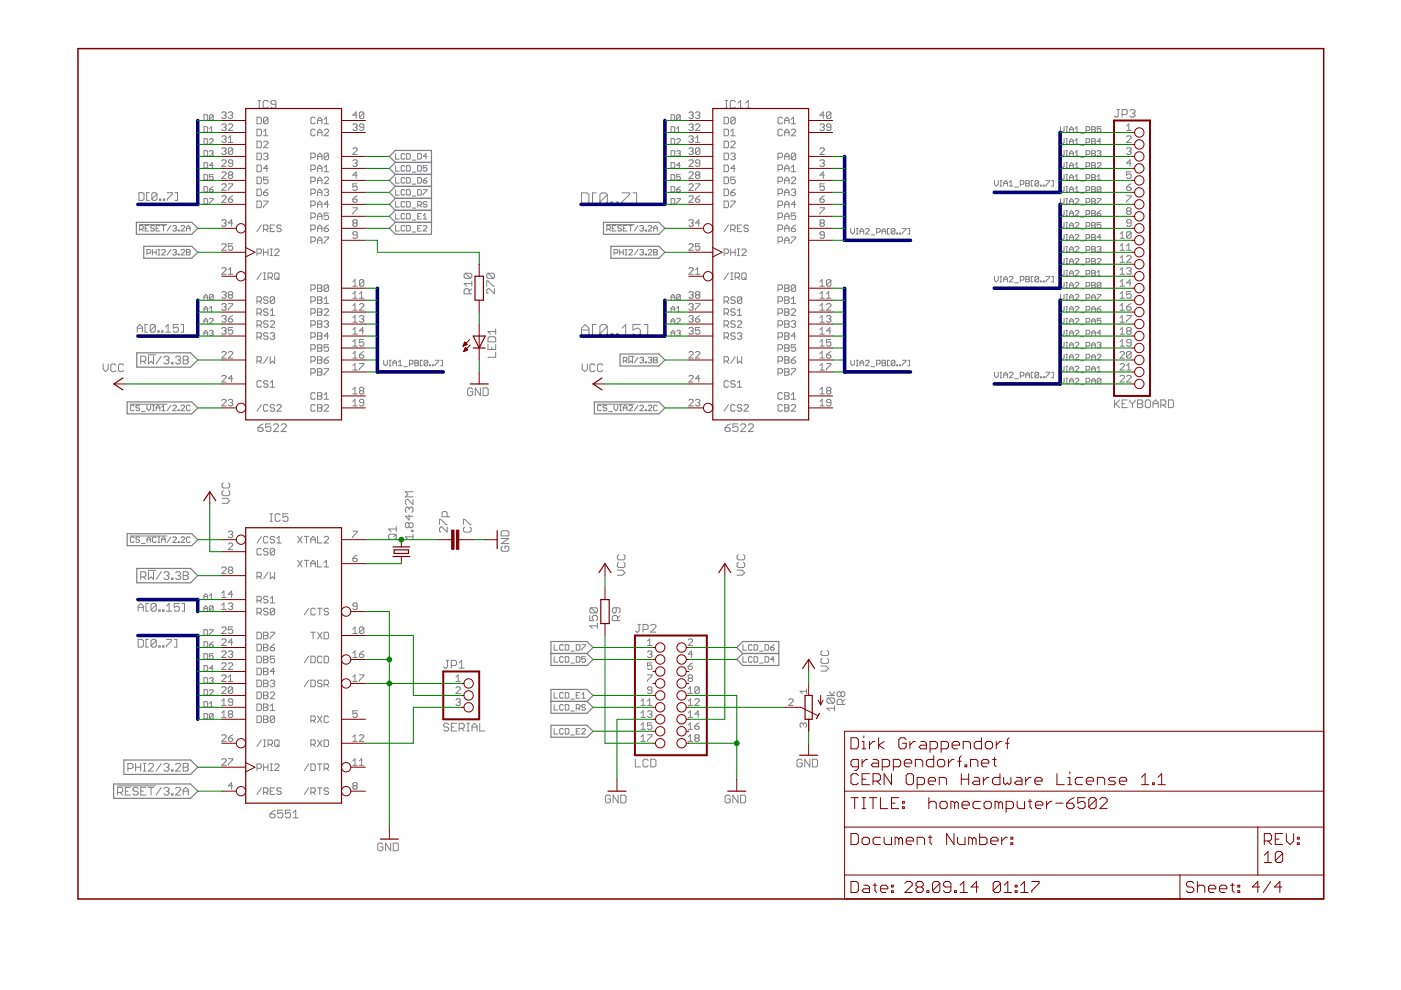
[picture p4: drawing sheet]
<svg xmlns="http://www.w3.org/2000/svg" width="297mm" height="210mm" viewBox="0 0 297 210" stroke-linecap="round" stroke-linejoin="round" font-family="sans-serif">
<g fill="none" stroke="#808080" stroke-width=".21">
<path d="M43.2 24.3h.6l.2 .2v.8l-.2 .2h-.6zM43.2 26.9h.6l.2 .2v.7l-.2 .2h-.6zM43.2 29.4h.6l.2 .2v.8l-.2 .2h-.6zM43.2 31.9h.6l.2 .2v.8l-.2 .2h-.6zM43.2 34.5h.6l.2 .2v.8l-.2 .1h-.6zM43.2 37h.6l.2 .2v.8l-.2 .2h-.6zM43.2 39.6h.6l.2 .2v.7l-.2 .2h-.6zM44.4 29.6l.2-.2h.4l.2 .2v.2l-.8 .8h.8M44.4 27.3l.4-.4v1.1M44.4 32.1l.2-.2h.4l.2 .2-.2 .4M44.4 28h.8M44.8 32.5h.2"/>
<path d="M45 32.5l.2 .2-.2 .4h-.4l-.2-.2M45.2 24.5l-.2-.2h-.4l-.2 .2v.8M45.2 37h-.8v.6l.4-.2 .4 .2v.4l-.2 .2h-.4l-.2-.2M45.2 24.5v.8l-.2 .2h-.4l-.2-.2M45.2 39.6l-.8 .6M45.2 35.1h-.8l.6-.6v1.1M45.2 24.5l-.8 .8M47 24l.2-.3h.5l.2 .3-.2 .4M47 26.5l.2-.2h.5l.2 .2-.2 .5M47 29l.2-.2h.5l.2 .2-.2 .5M47 31.6l.2-.3h.5l.2 .3-.2 .4M47 34.1l.2-.2h.5l.2 .2v.3l-.9 .9h.9"/>
<path d="M47 36.7l.2-.3h.5l.2 .3v.2l-.9 .9h.9M47 39.2l.2-.2h.5l.2 .2v.2l-.9 1h.9M47.5 27h.2M47.5 24.4h.2M47.5 32h.2M47.5 29.5h.2M47.7 24.4l.2 .3-.2 .4h-.5l-.2-.2M47.7 27l.2 .2-.2 .5h-.5l-.2-.3M47.7 29.5l.2 .2-.2 .5h-.5l-.2-.2M47.7 32l.2 .3-.2 .4h-.5l-.2-.2M48.4 24l.2-.3h.5l.2 .3-.2 .4M48.4 26.5l.2-.2h.5l.2 .2v.2l-.9 1h.9"/>
<path d="M48.4 39h.9v.2l-.9 .9v.3M48.4 29.3l.5-.5v1.4M48.4 30.2h.9M48.6 37.1l-.2-.2 .2-.5h.5l.2 .3-.2 .4M48.6 37.1l-.2 .3 .2 .4h.5l.2-.2-.2-.5M48.6 37.1h.5M48.9 24.4h.2M49.1 24.4l.2 .3-.2 .4h-.5l-.2-.2M49.3 31.6v.9l-.2 .2h-.5l-.2-.2M49.3 34.6h-.7l-.2-.2 .2-.5h.5l.2 .2v1l-.2 .2h-.5l-.2-.2M49.3 31.6l-.2-.3h-.5l-.2 .3v.9M49.3 31.6l-.9 .9"/>
<path d="M54.5 37.5h.7l.2 .3v.9l-.2 .2h-.7zM54.5 24.8h.7l.2 .3v.9l-.2 .2h-.7zM54.5 27.4h.7l.2 .2v1l-.2 .2h-.7zM54.5 29.9h.7l.2 .3v.9l-.2 .2h-.7zM54.5 32.5h.7l.2 .2v.9l-.2 .3h-.7zM54.5 35h.7l.2 .2v1l-.2 .2h-.7zM54.7 22.9h.5M54.7 21.3h.5M55 21.3v1.6M55.9 27.9l.4-.5v1.4M55.9 30.2l.2-.3h.5l.2 .3v.2l-.9 .9h.9M55.9 32.7l.2-.2h.5l.2 .2-.2 .5"/>
<path d="M55.9 28.8h.9M56.3 33.2h.3M56.6 33.2l.2 .2-.2 .5h-.5l-.2-.3M56.8 25.1l-.2-.3h-.5l-.2 .3v.9M56.8 37.5h-.9v.7l.4-.2 .5 .2v.5l-.2 .2h-.5l-.2-.2M56.8 25.1v.9l-.2 .2h-.5l-.2-.2M56.8 35.7h-.9l.7-.7v1.4M56.8 25.1l-.9 .9M56.9 21.6l-.3-.3h-.5l-.3 .3v1.1l.3 .2h.5l.3-.2M58.5 22.1h-.8l-.3-.3v-.2l.3-.3h.6l.2 .3v1.1l-.2 .2h-.6l-.3-.2M65.9 35.9h.7l.2-.2v-.5l-.2-.2h-.7v1.4M65.9 33.4h.7l.2-.2v-.5l-.2-.2h-.7v1.4"/>
<path d="M65.9 38.5h.7l.2-.3v-.4l-.2-.3h-.7v1.4M66.8 25.1l-.2-.3h-.5l-.2 .3v.9l.2 .2h.5l.2-.2M66.8 27.6l-.2-.2h-.5l-.2 .2v1l.2 .2h.5l.2-.2M67.3 26.2v-.9l.5-.5 .5 .5v.9M67.3 28.8v-.9l.5-.5 .5 .5v.9M67.3 33.9v-1l.5-.4 .5 .4v1M67.3 36.4v-.9l.5-.5 .5 .5v.9M67.3 38.9v-.9l.5-.5 .5 .5v.9M67.3 28.1h1M67.3 25.5h1M67.3 38.2h1M67.3 35.7h1"/>
<path d="M67.3 33.2h1M68.7 25.3l.5-.5v1.4M68.7 35.5l.5-.5v1.4M68.7 27.6l.3-.2h.4l.3 .2v.3l-1 .9h1M68.7 37.8l.3-.3h.4l.3 .3v.2l-1 .9h1M68.7 26.2h1M68.7 36.4h1M69.7 32.7l-.3-.2h-.4l-.3 .2v.9M69.7 32.7v.9l-.3 .3h-.4l-.3-.3M69.7 32.7l-1 .9M74.8 26.5l.2-.2h.5l.2 .2-.2 .5M74.8 31.6l.2-.3h.5l.2 .3v.2l-.9 .9h.9"/>
<path d="M74.8 34.1l.2-.2h.5l.2 .2-.2 .5M75.3 27h.2M75.3 34.6h.2M75.5 27l.2 .2-.2 .5h-.5l-.2-.3M75.5 34.6l.2 .2-.2 .5h-.5l-.2-.2M75.7 39h-.9v.7l.7-.3 .2 .3v.4l-.2 .3h-.5l-.2-.3M75.7 24.4h-.9l.7-.7v1.4M75.7 37.1h-.9l.7-.7v1.4M77.1 24l-.2-.3h-.5l-.2 .3v.9M77.1 27h-.7l-.2-.3 .2-.4h.5l.2 .2v.9l-.2 .3h-.5l-.2-.3M77.1 24v.9l-.2 .2h-.5l-.2-.2M77.1 24l-.9 .9"/>
<path d="M83.9 32.6v1.1h.8M83.9 35.1v1.2h.8M83.9 37.7v1.1h.8M85.8 37.8l-.2-.1h-.4l-.2 .1v.8l.2 .2h.4l.2-.2M85.8 32.8l-.2-.2h-.4l-.2 .2v.7l.2 .2h.4l.2-.2M85.8 35.3l-.2-.2h-.4l-.2 .2v.8l.2 .2h.4l.2-.2M86.2 35.1h.6l.2 .2v.8l-.2 .2h-.6zM86.2 37.7h.6l.2 .1v.8l-.2 .2h-.6zM86.2 32.6h.6l.2 .2v.7l-.2 .2h-.6zM87.4 34h.8M87.4 36.5h.8M87.4 39h.8"/>
<path d="M88.6 35.1h.5l.2 .2v.8l-.2 .2h-.5zM88.6 32.6h.5l.2 .2v.7l-.2 .2h-.5zM88.6 37.7h.5l.2 .1v.8l-.2 .2h-.5zM89.7 38.2h.6l.2 .4-.2 .2h-.4l-.2-.2zM90.5 33.2h-.8l.6-.6v1.1M90.5 35.1h-.8v.6l.4-.2 .4 .2v.4l-.2 .2h-.4l-.2-.2M90.5 37.7l-.8 .5M142.3 37h.6l.2 .2v.8l-.2 .2h-.6zM142.3 29.4h.6l.2 .2v.8l-.2 .2h-.6zM142.3 39.6h.6l.2 .2v.7l-.2 .2h-.6zM142.3 24.3h.6l.2 .2v.8l-.2 .2h-.6zM142.3 26.9h.6l.2 .2v.7l-.2 .2h-.6z"/>
<path d="M142.3 31.9h.6l.2 .2v.8l-.2 .2h-.6zM142.3 34.5h.6l.2 .2v.8l-.2 .1h-.6zM143.5 32.1l.2-.2h.3l.2 .2-.2 .4M143.5 29.6l.2-.2h.3l.2 .2v.2l-.7 .8h.7M143.5 27.3l.3-.4v1.1M143.5 28h.7M143.8 32.5h.2M144 32.5l.2 .2-.2 .4h-.3l-.2-.2M144.2 37h-.7v.6l.3-.2 .4 .2v.4l-.2 .2h-.3l-.2-.2M144.2 24.5l-.2-.2h-.3l-.2 .2v.8M144.2 24.5v.8l-.2 .2h-.3l-.2-.2M144.2 39.6l-.7 .6"/>
<path d="M144.2 35.1h-.7l.5-.6v1.1M144.2 24.5l-.7 .8M146 26.5l.3-.2h.4l.3 .2-.3 .5M146 36.7l.3-.3h.4l.3 .3v.2l-1 .9h1M146 31.6l.3-.3h.4l.3 .3-.3 .4M146 39.2l.3-.2h.4l.3 .2v.2l-1 1h1M146 34.1l.3-.2h.4l.3 .2v.3l-1 .9h1M146 24l.3-.3h.4l.3 .3-.3 .4M146 29l.3-.2h.4l.3 .2-.3 .5M146.5 27h.2M146.5 24.4h.2M146.5 32h.2"/>
<path d="M146.5 29.5h.2M146.7 27l.3 .2-.3 .5h-.4l-.3-.3M146.7 24.4l.3 .3-.3 .4h-.4l-.3-.2M146.7 32l.3 .3-.3 .4h-.4l-.3-.2M146.7 29.5l.3 .2-.3 .5h-.4l-.3-.2M147.4 26.5l.3-.2h.4l.3 .2v.2l-1 1h1M147.4 24l.3-.3h.4l.3 .3-.3 .4M147.4 39h1v.2l-1 .9v.3M147.4 30.2h1M147.4 29.3l.5-.5v1.4M147.7 37.1h.4M147.7 37.1l-.3-.2 .3-.5h.4l.3 .3-.3 .4"/>
<path d="M147.7 37.1l-.3 .3 .3 .4h.4l.3-.2-.3-.5M147.9 24.4h.2M148.1 24.4l.3 .3-.3 .4h-.4l-.3-.2M148.4 34.6h-.7l-.3-.2 .3-.5h.4l.3 .2v1l-.3 .2h-.4l-.3-.2M148.4 31.6v.9l-.3 .2h-.4l-.3-.2M148.4 31.6l-.3-.3h-.4l-.3 .3v.9M148.4 31.6l-1 .9M153.5 37.5h.7l.3 .3v.9l-.3 .2h-.7zM153.5 35h.7l.3 .2v1l-.3 .2h-.7zM153.5 27.4h.7l.3 .2v1l-.3 .2h-.7zM153.5 24.8h.7l.3 .3v.9l-.3 .2h-.7zM153.5 32.5h.7l.3 .2v.9l-.3 .3h-.7z"/>
<path d="M153.5 29.9h.7l.3 .3v.9l-.3 .2h-.7zM153.7 22.9h.6M153.7 21.3h.6M154 21.3v1.6M154.9 27.9l.5-.5v1.4M154.9 30.2l.3-.3h.4l.3 .3v.2l-1 .9h1M154.9 28.8h1M154.9 32.7l.3-.2h.4l.3 .2-.3 .5M155.4 33.2h.2M155.6 33.2l.3 .2-.3 .5h-.4l-.3-.3M155.9 37.5h-1v.7l.7-.2 .3 .2v.5l-.3 .2h-.4l-.3-.2M155.9 25.1l-.3-.3h-.4l-.3 .3v.9"/>
<path d="M155.9 25.1v.9l-.3 .2h-.4l-.3-.2M155.9 35.7h-1l.7-.7v1.4M155.9 25.1l-1 .9M155.9 21.6l-.3-.3h-.5l-.3 .3v1.1l.3 .2h.5l.3-.2M156.5 21.8l.5-.5v1.6M156.5 22.9h1.1M158.1 22.9h1.1M158.1 21.8l.5-.5v1.6M165 38.5h.7l.2-.3v-.4l-.2-.3h-.7v1.4M165 35.9h.7l.2-.2v-.5l-.2-.2h-.7v1.4M165 33.4h.7l.2-.2v-.5l-.2-.2h-.7v1.4M165.9 27.6l-.2-.2h-.5l-.2 .2v1l.2 .2h.5l.2-.2"/>
<path d="M165.9 25.1l-.2-.3h-.5l-.2 .3v.9l.2 .2h.5l.2-.2M166.4 33.9v-1l.4-.4 .5 .4v1M166.4 28.8v-.9l.4-.5 .5 .5v.9M166.4 28.1h.9M166.4 25.5h.9M166.4 38.2h.9M166.4 35.7h.9M166.4 33.2h.9M166.4 26.2v-.9l.4-.5 .5 .5v.9M166.4 36.4v-.9l.4-.5 .5 .5v.9M166.4 38.9v-.9l.4-.5 .5 .5v.9M167.8 35.5l.4-.5v1.4"/>
<path d="M167.8 27.6l.2-.2h.5l.2 .2v.3l-.9 .9h.9M167.8 26.2h.9M167.8 37.8l.2-.3h.5l.2 .3v.2l-.9 .9h.9M167.8 36.4h.9M167.8 25.3l.4-.5v1.4M168.7 32.7l-.2-.2h-.5l-.2 .2v.9M168.7 32.7v.9l-.2 .3h-.5l-.2-.3M168.7 32.7l-.9 .9M173.8 26.5l.3-.2h.4l.3 .2-.3 .5M173.8 34.1l.3-.2h.4l.3 .2-.3 .5M173.8 31.6l.3-.3h.4l.3 .3v.2l-1 .9h1M174.3 27h.2"/>
<path d="M174.3 34.6h.2M174.5 27l.3 .2-.3 .5h-.4l-.3-.3M174.5 34.6l.3 .2-.3 .5h-.4l-.3-.2M174.8 39h-1v.7l.7-.3 .3 .3v.4l-.3 .3h-.4l-.3-.3M174.8 24.4h-1l.7-.7v1.4M174.8 37.1h-1l.7-.7v1.4M176.2 27h-.7l-.3-.3 .3-.4h.4l.3 .2v.9l-.3 .3h-.4l-.3-.3M176.2 24l-.3-.3h-.4l-.3 .3v.9M176.2 24v.9l-.3 .2h-.4l-.3-.2M176.2 24l-1 .9M210.9 38.3v.8l.3 .4 .4-.4v-.8M212 39.5h.4"/>
<path d="M212 38.3h.4M212.2 38.3v1.2M212.8 39.5v-.8l.4-.4 .4 .4v.8M212.8 38.9h.8M214 39.5h.8M214 38.7l.4-.4v1.2M215.1 39.7h.8M216.3 39.1h.6l.2-.2v-.4l-.2-.2h-.6v1.2M217.5 38.3h.6l.2 .2-.2 .4 .2 .4-.2 .2h-.6zM217.5 38.9h.6M219 38.3h-.3v1.2h.3M220.2 38.5v.8l-.2 .2h-.4l-.2-.2"/>
<path d="M220.2 38.5l-.2-.2h-.4l-.2 .2v.8M220.2 38.5l-.8 .8M220.6 39.3h.2v.2h-.2zM221.2 39.3h.2v.2h-.2zM221.8 38.3h.7v.2l-.7 .8v.2M222.9 38.3h.4v1.2h-.4M224.8 26.9v.7l.4 .4 .4-.4v-.7M224.8 29.4v.8l.4 .4 .4-.4v-.8M224.8 31.9v.8l.4 .4 .4-.4v-.8M224.8 34.5v.8l.4 .3 .4-.3v-.8M224.8 37v.8l.4 .4 .4-.4v-.8M224.8 39.6v.7l.4 .4 .4-.4v-.7"/>
<path d="M226 39.6h.4M226 38.2h.4M226 37h.4M226 35.6h.4M226 34.5h.4M226 33.1h.4M226 31.9h.4M226 30.6h.4M226 29.4h.4M226 28h.4M226 26.9h.4M226.2 26.9v1.1"/>
<path d="M226.2 29.4v1.2M226.2 31.9v1.2M226.2 34.5v1.1M226.2 37v1.2M226.2 39.6v1.1M226.8 35.1h.8M226.8 32.5h.8M226.8 37.6h.8M226.8 28v-.7l.4-.4 .4 .4v.7M226.8 30.6v-.8l.4-.4 .4 .4v.8M226.8 33.1v-.8l.4-.4 .4 .4v.8M226.8 35.6v-.7l.4-.4 .4 .4v.7"/>
<path d="M226.8 38.2v-.8l.4-.4 .4 .4v.8M226.8 30h.8M226.8 27.5h.8M227.9 38.2h.8M227.9 35.6h.8M227.9 33.1h.8M227.9 30.6h.8M227.9 28h.8M227.9 40l.4-.4v1.1M227.9 27.3l.4-.4v1.1M227.9 29.8l.4-.4v1.2M227.9 32.3l.4-.4v1.2"/>
<path d="M227.9 34.9l.4-.4v1.1M227.9 37.4l.4-.4v1.2M229.1 38.4h.8M229.1 35.9h.8M229.1 33.3h.8M229.1 30.8h.8M229.1 28.2h.8M230.3 27.6h.6l.2-.1v-.4l-.2-.2h-.6v1.1M230.3 30.2h.6l.2-.2v-.4l-.2-.2h-.6v1.2M230.3 32.7h.6l.2-.2v-.4l-.2-.2h-.6v1.2M230.3 37.8h.6l.2-.2v-.4l-.2-.2h-.6v1.2M230.3 35.3h.6l.2-.2v-.4l-.2-.2h-.6v1.1"/>
<path d="M231.5 39.6h.5l.2 .2-.2 .4 .2 .3-.2 .2h-.5zM231.5 37h.5l.2 .2-.2 .4 .2 .4-.2 .2h-.5zM231.5 34.5h.5l.2 .2-.2 .4 .2 .4-.2 .1h-.5zM231.5 35.1h.5M231.5 31.9h.5l.2 .2-.2 .4 .2 .4-.2 .2h-.5zM231.5 32.5h.5M231.5 29.4h.5l.2 .2-.2 .4 .2 .4-.2 .2h-.5zM231.5 26.9h.5l.2 .2-.2 .4 .2 .3-.2 .2h-.5zM231.5 37.6h.5M231.5 30h.5M231.5 27.5h.5M232.6 32.1l.2-.2h.4l.2 .2-.2 .4"/>
<path d="M232.6 34.7l.2-.2h.4l.2 .2v.2l-.8 .7h.8M232.6 38.2h.8M232.6 37.4l.4-.4v1.2M233 32.5h.2M233.2 32.5l.2 .2-.2 .4h-.4l-.2-.2M233.4 39.8l-.8 .7M233.4 39.8l-.2-.2h-.4l-.2 .2v.7M233.4 39.8v.7l-.2 .2h-.4l-.2-.2M233.4 26.9h-.8v.6l.4-.2 .4 .2v.3l-.2 .2h-.4l-.2-.2M233.4 30h-.8l.6-.6v1.2M236.8 23.2h.6M237.1 23.2v1.4l-.3 .2h-.2l-.3-.2"/>
<path d="M237.9 24.3h.8l.3-.3v-.5l-.3-.3h-.8v1.6M238.9 29l.2-.2h.5l.2 .2v.3l-.9 .9h.9M238.9 27.7h.9M238.9 39.7h.7l.2 .4-.2 .3h-.5l-.2-.3zM238.9 31.6l.2-.3h.5l.2 .3-.2 .4M238.9 26.7l.4-.4v1.4M239.3 32h.3M239.5 23.5l.3-.3h.6l.2 .3v.2l-.2 .3M239.6 32l.2 .3-.2 .4h-.5l-.2-.2M239.8 36.4h-.9v.7l.4-.2h.3l.2 .2v.5l-.2 .2h-.5l-.2-.2M239.8 34.6h-.9l.7-.7v1.4M239.8 39l-.9 .7"/>
<path d="M240.1 24h.3M240.4 24l.2 .3v.3l-.2 .2h-.6l-.3-.2M29.5 40.9h.8l.2 .2v1.1l-.2 .3h-.8zM29.5 47.6h5.9M29.6 48.6h.6l.2-.2v-.4l-.2-.2h-.6v1.2M30 48.6l.4 .4M30.8 48.4h.4M31.2 53.7h.5l.2-.2v-.4l-.2-.2h-.5v1.2M31.6 47.8h-.8v1.2h.8M31.6 40.9h-.5v1.6h.5M32.3 53.5h.8M32.3 52.9v1.2"/>
<path d="M32.7 48l-.2-.2h-.4l-.2 .2 .2 .4h.4l.2 .2-.2 .4h-.4l-.2-.2M33.1 48.4h.4M33.1 52.9v1.2M33.3 41.1l-.3-.2h-.5l-.3 .2v1.1M33.3 41.1v1.1l-.3 .3h-.5l-.3-.3M33.3 41.1l-1.1 1.1M33.5 52.9h.4M33.5 54.1h.4M33.7 52.9v1.2M33.8 42.2h.3v.3h-.3zM33.9 47.8h-.8v1.2h.8M34.3 47.8h.8"/>
<path d="M34.3 53.1l.2-.2h.4l.2 .2v.2l-.8 .8h.8M34.6 42.2h.3v.3h-.3zM34.7 47.8v1.2M35.5 40.9h1.1v.2l-1.1 1.1v.3M36.2 47.8l-.7 1.2M36.2 52.9l-.7 1.2M36.6 53.1l.2-.2h.4l.2 .2-.2 .4M36.6 48l.2-.2h.4l.2 .2-.2 .4M37 48.4h.2M37 53.5h.2M37.1 40.9h.5v1.6h-.5M37.2 48.4l.2 .2-.2 .4h-.4l-.2-.2"/>
<path d="M37.2 53.5l.2 .2-.2 .4h-.4l-.2-.2M37.8 48.8h.2v.2h-.2zM37.8 53.9h.2v.2h-.2zM38.4 48l.2-.2h.3l.3 .2v.2l-.8 .8h.8M38.4 53.1l.2-.2h.3l.3 .2v.2l-.8 .8h.8M39.5 48.4h.8M39.5 52.9h.6l.2 .2-.2 .4 .2 .4-.2 .2h-.6zM39.5 53.5h.6M39.5 49v-.8l.4-.4 .4 .4v.8M43.2 42.1h.6l.2 .2v.8l-.2 .2h-.6zM44.4 40.2h.6l.2 .3-.2 .2h-.4l-.2-.2zM44.4 42.1h.8v.2l-.8 .8v.2"/>
<path d="M47 41.7l.2-.2h.5l.2 .2v.3l-.9 .9h.9M47 46.8l.2-.2h.5l.2 .2-.2 .5M47 51.9l.2-.2h.5l.2 .2v.2l-.9 1h.9M47 57l.2-.3h.5l.2 .3v.2l-.9 .9h.9M47.5 47.3h.2M47.7 47.3l.2 .2-.2 .5h-.5l-.2-.2M48.4 42.2h.7l.2 .5-.2 .2h-.5l-.2-.2zM48.4 57.2l.5-.5v1.4M48.4 58.1h.9M49.3 51.7h-.9v.7l.7-.3 .2 .3v.4l-.2 .3h-.5l-.2-.3M49.3 47.3h-.9l.7-.7v1.4M49.3 41.5l-.9 .7"/>
<path d="M54.5 40.1h.7l.2 .2v1l-.2 .2h-.7zM54.5 42.6h.7l.2 .3v.9l-.2 .2h-.7zM54.5 53.7h.7l.2-.2v-.5l-.2-.2h-.7v1.4M55.4 57.9l-.9 1.4M55.4 47.7l-.9 1.4M55.9 40.8h.7l.2 .5-.2 .2h-.5l-.2-.2zM55.9 42.6h.9v.3l-.9 .9v.2M55.9 48.6h.7l.2-.2v-.5l-.2-.2h-.7v1.4M55.9 52.8v1.4M55.9 59.3h.4M55.9 57.9h.4M55.9 53.5h.9"/>
<path d="M56.1 57.9v1.4M56.3 48.6l.5 .5M56.8 52.8v1.4M56.8 40.1l-.9 .7M56.8 58.8h.7l.3-.2v-.5l-.3-.2h-.7v1.4M57.3 48.4h.5M57.3 58.8l.5 .5M57.3 52.8h.5M57.3 54.2h.5M57.5 52.8v1.4M58.2 47.7h-.9v1.4h.9M58.2 53l.3-.2h.4l.3 .2v.3l-1 .9h1"/>
<path d="M58.5 57.9h.4l.3 .2v.9l-.3 .3h-.4l-.3-.3v-.9zM58.7 58.8l.5 .5M59.6 47.9l-.2-.2h-.5l-.2 .5 .2 .2h.5l.2 .5-.2 .2h-.5l-.2-.2M65.9 41h.7l.2-.2v-.5l-.2-.2h-.7v1.4M65.9 43.6h.7l.2-.3v-.4l-.2-.3h-.7v1.4M65.9 46.1h.7l.2-.2v-.5l-.2-.2h-.7v1.4M65.9 48.6h.7l.2-.2v-.5l-.2-.2h-.7v1.4M65.9 51.2h.7l.2-.3v-.4l-.2-.3h-.7v1.4M67.3 41.5v-.9l.5-.5 .5 .5v.9M67.3 44v-.9l.5-.5 .5 .5v.9M67.3 46.6v-1l.5-.4 .5 .4v1M67.3 49.1v-.9l.5-.5 .5 .5v.9"/>
<path d="M67.3 51.6v-.9l.5-.5 .5 .5v.9M67.3 50.9h1M67.3 48.4h1M67.3 45.9h1M67.3 43.3h1M67.3 40.8h1M68.7 48.4h.7l.3 .5-.3 .2h-.4l-.3-.2zM68.7 50.2h1v.3l-1 .9v.2M68.7 40.3l.3-.2h.4l.3 .2-.3 .5M69.2 40.8h.2M69.4 40.8l.3 .2-.3 .5h-.4l-.3-.2M69.7 45.2h-1v.7l.5-.3 .5 .3v.4l-.3 .3h-.4l-.3-.3"/>
<path d="M69.7 47.7l-1 .7M69.7 43.3h-1l.7-.7v1.4M74.8 42.2h.7l.2 .5-.2 .2h-.5l-.2-.2zM74.8 44h.9v.3l-.9 .9v.2M74.8 59.8l.5-.5v1.4M75 47.3l-.2-.2 .2-.5h.5l.2 .2-.2 .5M75 47.3l-.2 .2 .2 .5h.5l.2-.2-.2-.5M75 47.3h.5M75.7 49.8h-.7l-.2-.2 .2-.5h.5l.2 .3v.9l-.2 .2h-.5l-.2-.2M75.7 41.5l-.9 .7M77.1 59.5l-.2-.2h-.5l-.2 .2v1M77.1 59.5v1l-.2 .2h-.5l-.2-.2"/>
<path d="M77.1 59.5l-.9 1M83.9 47.8v1.2h.8M83.9 40.2v1.2h.8M83.9 42.7v1.2h.8M83.9 45.3v1.1h.8M85.8 42.9l-.2-.2h-.4l-.2 .2v.8l.2 .2h.4l.2-.2M85.8 48l-.2-.2h-.4l-.2 .2v.8l.2 .2h.4l.2-.2M85.8 40.4l-.2-.2h-.4l-.2 .2v.8l.2 .2h.4l.2-.2M85.8 45.5l-.2-.2h-.4l-.2 .2v.7l.2 .2h.4l.2-.2M86.2 40.2h.6l.2 .2v.8l-.2 .2h-.6zM86.2 45.3h.6l.2 .2v.7l-.2 .2h-.6zM86.2 47.8h.6l.2 .2v.8l-.2 .2h-.6z"/>
<path d="M86.2 42.7h.6l.2 .2v.8l-.2 .2h-.6zM87.4 41.6h.8M87.4 46.7h.8M87.4 49.2h.8M87.4 44.1h.8M88.6 48.4h.3M88.6 45.9h.3M88.6 40.2h.5l.2 .2v.8l-.2 .2h-.5zM88.6 43.5h.5l.2-.2v-.4l-.2-.2h-.5v1.2M88.9 43.5l.4 .4M89.3 47.8h-.7v1.2h.7M89.3 45.3h-.7v1.1h.7"/>
<path d="M89.7 48l.2-.2h.4l.2 .2v.2l-.8 .8h.8M89.7 40.2h.8v.2l-.8 .8v.2M89.7 46.4h.8M89.7 45.7l.4-.4v1.1M90.5 42.9l-.2-.2h-.4l-.2 .2 .2 .4h.4l.2 .2-.2 .4h-.4l-.2-.2M98.7 57.9l-.3 .3v.5l.3 .3h1.1M98.7 57.9h1.1l.2 .3v.5l-.2 .3M98.7 57.9l1.1 1.1M100 59.6v1.1M103.5 57.9h1.1l.2 .3v.5l-.2 .3M103.5 57.9l-.3 .3v.5l.3 .3h1.1M103.5 57.9l1.1 1.1"/>
<path d="M123.3 40.9h1.2l.4 .4v1.5l-.4 .4h-1.2zM126.4 40.9h-.8v2.3h.8M128.6 47.6h5.8M128.7 48.6h.5l.2-.2v-.4l-.2-.2h-.5v1.2M128.8 41.3v1.5l-.4 .4h-.8l-.4-.4M128.8 41.3l-.4-.4h-.8l-.4 .4v1.5M128.8 41.3l-1.6 1.5M129 48.6l.4 .4M129.5 42.8h.4v.4h-.4zM129.8 48.4h.4M130.2 53.7h.6l.2-.2v-.4l-.2-.2h-.6v1.2M130.6 47.8h-.8v1.2h.8"/>
<path d="M130.7 42.8h.4v.4h-.4zM131.4 53.5h.7M131.4 52.9v1.2M131.8 48l-.2-.2h-.4l-.2 .2 .2 .4h.4l.2 .2-.2 .4h-.4l-.2-.2M131.9 40.9h1.5v.4l-1.5 1.5v.4M132.1 48.4h.4M132.1 52.9v1.2M132.5 52.9h.4M132.5 54.1h.4M132.7 52.9v1.2M132.9 47.8h-.8v1.2h.8M133.3 53.1l.2-.2h.4l.2 .2v.2l-.8 .8h.8"/>
<path d="M133.3 47.8h.8M133.7 47.8v1.2M134.2 40.9h.8v2.3h-.8M135.3 47.8l-.8 1.2M135.3 52.9l-.8 1.2M135.7 48l.1-.2h.4l.2 .2-.2 .4M135.7 53.1l.1-.2h.4l.2 .2-.2 .4M136 48.4h.2M136 53.5h.2M136.2 53.5l.2 .2-.2 .4h-.4l-.1-.2M136.2 48.4l.2 .2-.2 .4h-.4l-.1-.2M136.8 48.8h.2v.2h-.2z"/>
<path d="M136.8 53.9h.2v.2h-.2zM137.4 48l.2-.2h.4l.2 .2v.2l-.8 .8h.8M137.4 53.1l.2-.2h.4l.2 .2v.2l-.8 .8h.8M138.6 48.4h.8M138.6 53.5h.6M138.6 49v-.8l.4-.4 .4 .4v.8M138.6 52.9h.6l.2 .2-.2 .4 .2 .4-.2 .2h-.6zM142.3 42.1h.6l.2 .2v.8l-.2 .2h-.6zM143.5 40.2h.5l.2 .3-.2 .2h-.3l-.2-.2zM143.5 42.1h.7l-.7 1.2M146 57l.3-.3h.4l.3 .3v.2l-1 .9h1M146 46.8l.3-.2h.4l.3 .2-.3 .5"/>
<path d="M146 41.7l.3-.2h.4l.3 .2v.3l-1 .9h1M146 51.9l.3-.2h.4l.3 .2v.2l-1 1h1M146.5 47.3h.2M146.7 47.3l.3 .2-.3 .5h-.4l-.3-.2M147.4 42.2h.7l.3 .5-.3 .2h-.4l-.3-.2zM147.4 58.1h1M147.4 57.2l.5-.5v1.4M148.4 51.7h-1v.7l.5-.3 .5 .3v.4l-.3 .3h-.4l-.3-.3M148.4 47.3h-1l.7-.7v1.4M148.4 41.5l-1 .7M153.5 40.1h.7l.3 .2v1l-.3 .2h-.7zM153.5 42.6h.7l.3 .3v.9l-.3 .2h-.7z"/>
<path d="M153.5 53.7h.7l.3-.2v-.5l-.3-.2h-.7v1.4M154.5 57.9l-1 1.4M154.5 47.7l-1 1.4M154.9 48.6h.7l.3-.2v-.5l-.3-.2h-.7v1.4M154.9 42.6h1v.3l-1 .9v.2M154.9 40.8h.7l.3 .5-.3 .2h-.4l-.3-.2zM154.9 59.3h.5M154.9 57.9h.5M154.9 53.5h1M154.9 52.8v1.4M155.2 57.9v1.4M155.4 48.6l.5 .5"/>
<path d="M155.9 40.1l-1 .7M155.9 58.8h.7l.2-.2v-.5l-.2-.2h-.7v1.4M155.9 52.8v1.4M156.3 48.4h.5M156.3 52.8h.5M156.3 54.2h.5M156.3 58.8l.5 .5M156.6 52.8v1.4M157.3 58.1l.2-.2h.5l.2 .2v.9l-.2 .3h-.5l-.2-.3zM157.3 47.7h-1v1.4h1M157.3 53l.2-.2h.5l.2 .2v.3l-.9 .9h.9M157.7 58.8l.5 .5"/>
<path d="M158.7 47.9l-.3-.2h-.4l-.3 .2 .3 .5h.4l.3 .2-.3 .5h-.4l-.3-.2M165 46.1h.7l.2-.2v-.5l-.2-.2h-.7v1.4M165 43.6h.7l.2-.3v-.4l-.2-.3h-.7v1.4M165 51.2h.7l.2-.3v-.4l-.2-.3h-.7v1.4M165 48.6h.7l.2-.2v-.5l-.2-.2h-.7v1.4M165 41h.7l.2-.2v-.5l-.2-.2h-.7v1.4M166.4 49.1v-.9l.4-.5 .5 .5v.9M166.4 50.9h.9M166.4 48.4h.9M166.4 45.9h.9M166.4 43.3h.9M166.4 40.8h.9"/>
<path d="M166.4 41.5v-.9l.4-.5 .5 .5v.9M166.4 44v-.9l.4-.5 .5 .5v.9M166.4 46.6v-1l.4-.4 .5 .4v1M166.4 51.6v-.9l.4-.5 .5 .5v.9M167.8 40.3l.2-.2h.5l.2 .2-.2 .5M167.8 50.2h.9v.3l-.9 .9v.2M167.8 48.4h.7l.2 .5-.2 .2h-.5l-.2-.2zM168.2 40.8h.3M168.5 40.8l.2 .2-.2 .5h-.5l-.2-.2M168.7 45.2h-.9v.7l.4-.3 .5 .3v.4l-.2 .3h-.5l-.2-.3M168.7 43.3h-.9l.7-.7v1.4M168.7 47.7l-.9 .7"/>
<path d="M173.8 44h1v.3l-1 .9v.2M173.8 42.2h.7l.3 .5-.3 .2h-.4l-.3-.2zM173.8 59.8l.5-.5v1.4M174.1 47.3l-.3-.2 .3-.5h.4l.3 .2-.3 .5M174.1 47.3l-.3 .2 .3 .5h.4l.3-.2-.3-.5M174.1 47.3h.4M174.8 49.8h-.7l-.3-.2 .3-.5h.4l.3 .3v.9l-.3 .2h-.4l-.3-.2M174.8 41.5l-1 .7M176.2 59.5v1l-.3 .2h-.4l-.3-.2M176.2 59.5l-.3-.2h-.4l-.3 .2v1M176.2 59.5l-1 1M180.4 48.5v.7l.4 .4 .4-.4v-.7"/>
<path d="M181.5 49.6h.4M181.5 48.5h.4M181.7 48.5v1.1M182.3 49.6v-.8l.4-.3 .4 .3v.8M182.3 49h.8M183.5 48.6l.2-.1h.4l.2 .1v.2l-.8 .8h.8M184.7 49.8h.7M185.8 49.2h.6l.2-.2v-.4l-.2-.1h-.6v1.1M187 49.6v-.8l.4-.3 .4 .3v.8M187 49h.8M188.6 48.5h-.4v1.1h.4M189.7 48.6v.8l-.2 .2h-.4l-.1-.2"/>
<path d="M189.7 48.6l-.2-.1h-.4l-.1 .1v.8M189.7 48.6l-.7 .8M190.1 49.4h.2v.2h-.2zM190.7 49.4h.2v.2h-.2zM191.3 48.5h.8l-.8 1.1M192.5 48.5h.3v1.1h-.3M210.9 58.6v.8l.3 .4 .4-.4v-.8M212 59.8h.4M212 58.6h.4M212.2 58.6v1.2M212.8 59.8v-.8l.4-.4 .4 .4v.8M212.8 59.2h.8"/>
<path d="M214 58.8l.2-.2h.4l.2 .2v.2l-.8 .8h.8M215.1 60h.8M216.3 59.4h.6l.2-.2v-.4l-.2-.2h-.6v1.2M217.5 58.6h.6l.2 .2-.2 .4 .2 .4-.2 .2h-.6zM217.5 59.2h.6M219 58.6h-.3v1.2h.3M220.2 58.8l-.2-.2h-.4l-.2 .2v.8M220.2 58.8v.8l-.2 .2h-.4l-.2-.2M220.2 58.8l-.8 .8M220.6 59.6h.2v.2h-.2zM221.2 59.6h.2v.2h-.2zM221.8 58.6h.7v.2l-.7 .8v.2"/>
<path d="M222.9 58.6h.4v1.2h-.4M224.8 52.3v.7l.4 .4 .4-.4v-.7M224.8 49.7v.8l.4 .4 .4-.4v-.8M224.8 42.1v.8l.4 .4 .4-.4v-.8M224.8 44.6v.8l.4 .4 .4-.4v-.8M224.8 47.2v.8l.4 .3 .4-.3v-.8M224.8 54.8v.8l.4 .4 .4-.4v-.8M224.8 57.3v.8l.4 .4 .4-.4v-.8M224.8 59.9v.8l.4 .3 .4-.3v-.8M226 43.3h.4M226 42.1h.4M226 40.7h.4"/>
<path d="M226 59.9h.4M226 58.5h.4M226 57.3h.4M226 56h.4M226 54.8h.4M226 53.4h.4M226 52.3h.4M226 50.9h.4M226 49.7h.4M226 48.3h.4M226 47.2h.4M226 45.8h.4"/>
<path d="M226 44.6h.4M226.2 42.1v1.2M226.2 44.6v1.2M226.2 47.2v1.1M226.2 49.7v1.2M226.2 52.3v1.1M226.2 54.8v1.2M226.2 57.3v1.2M226.2 59.9v1.1M226.8 57.9h.8M226.8 58.5v-.8l.4-.4 .4 .4v.8M226.8 40.2h.8"/>
<path d="M226.8 40.7v-.7l.4-.4 .4 .4v.7M226.8 43.3v-.8l.4-.4 .4 .4v.8M226.8 45.8v-.8l.4-.4 .4 .4v.8M226.8 48.3v-.7l.4-.4 .4 .4v.7M226.8 50.9v-.8l.4-.4 .4 .4v.8M226.8 53.4v-.8l.4-.3 .4 .3v.8M226.8 56v-.8l.4-.4 .4 .4v.8M226.8 55.4h.8M226.8 52.9h.8M226.8 50.3h.8M226.8 47.8h.8M226.8 45.2h.8"/>
<path d="M226.8 42.7h.8M227.9 47.4l.2-.2h.4l.2 .2v.2l-.8 .7h.8M227.9 44.8l.2-.2h.4l.2 .2v.2l-.8 .8h.8M227.9 52.5l.2-.2h.4l.2 .2v.1l-.8 .8h.8M227.9 42.3l.2-.2h.4l.2 .2v.2l-.8 .8h.8M227.9 40.7h.8M227.9 49.9l.2-.2h.4l.2 .2v.2l-.8 .8h.8M227.9 55l.2-.2h.4l.2 .2v.2l-.8 .8h.8M227.9 57.5l.2-.2h.4l.2 .2v.2l-.8 .8h.8M229.1 40.9h.8M229.1 58.7h.8M229.1 56.2h.8"/>
<path d="M229.1 53.6h.8M229.1 51.1h.8M229.1 48.6h.8M229.1 46h.8M229.1 43.5h.8M230.3 45.4h.6l.2-.2v-.4l-.2-.2h-.6v1.2M230.3 50.5h.6l.2-.2v-.4l-.2-.2h-.6v1.2M230.3 48h.6l.2-.2v-.4l-.2-.2h-.6v1.1M230.3 42.9h.6l.2-.2v-.4l-.2-.2h-.6v1.2M230.3 58.1h.6l.2-.2v-.4l-.2-.2h-.6v1.2M230.3 53h.6l.2-.1v-.4l-.2-.2h-.6v1.1M230.3 55.6h.6l.2-.2v-.4l-.2-.2h-.6v1.2"/>
<path d="M230.3 40.3h.6l.2-.1v-.4l-.2-.2h-.6v1.1M231.5 57.9h.5M231.5 42.1h.5l.2 .2-.2 .4 .2 .4-.2 .2h-.5zM231.5 40.2h.5M231.5 44.6h.5l.2 .2-.2 .4 .2 .4-.2 .2h-.5zM231.5 47.2h.5l.2 .2-.2 .4 .2 .4-.2 .1h-.5zM231.5 49.7h.5l.2 .2-.2 .4 .2 .4-.2 .2h-.5zM231.5 52.3h.5l.2 .2-.2 .4 .2 .3-.2 .2h-.5zM231.5 54.8h.5l.2 .2-.2 .4 .2 .4-.2 .2h-.5zM231.5 57.3h.5l.2 .2-.2 .4 .2 .4-.2 .2h-.5zM231.5 59.9h.5l.2 .2-.2 .4 .2 .4-.2 .1h-.5zM231.5 55.4h.5"/>
<path d="M231.5 52.9h.5M231.5 50.3h.5M231.5 47.8h.5M231.5 45.2h.5M231.5 42.7h.5M232.6 57.7l.4-.4v1.2M232.6 52.5l.2-.2h.4l.2 .2-.2 .4M232.6 55l.2-.2h.4l.2 .2v.2l-.8 .8h.8M232.6 45.2h.6l.2 .4-.2 .2h-.4l-.2-.2zM232.6 42.1h.8v.2l-.8 .8v.2M232.6 58.5h.8M233 52.9h.2"/>
<path d="M233.2 52.9l.2 .1-.2 .4h-.4l-.2-.2M233.4 47.2h-.8v.6l.4-.2 .4 .2v.4l-.2 .1h-.4l-.2-.1M233.4 50.3h-.8l.6-.6v1.2M233.4 44.6l-.8 .6M237.5 49.6l.4-.5v1.4M237.5 52.1l.4-.4v1.4M237.5 54.7l.4-.5v1.4M237.5 57.2l.4-.5v1.4M237.5 59.8l.4-.5v1.4M237.5 50.5h.9M237.5 58.1h.9M237.5 53.1h.9"/>
<path d="M237.5 55.6h.9M238.9 41.5h.9v.2l-.9 1v.2M238.9 57l.2-.3h.5l.2 .3-.2 .4M238.9 53.1h.9M238.9 52.1l.4-.4v1.4M238.9 54.4l.2-.2h.5l.2 .2v.3l-.9 .9h.9M239.1 44.7l-.2-.2 .2-.5h.5l.2 .3-.2 .4M239.1 44.7l-.2 .3 .2 .4h.5l.2-.2-.2-.5M239.1 44.7h.5M239.3 57.4h.3M239.6 57.4l.2 .3-.2 .4h-.5l-.2-.2M239.8 49.4v.9l-.2 .2h-.5l-.2-.2"/>
<path d="M239.8 49.4l-.2-.3h-.5l-.2 .3v.9M239.8 47.3h-.7l-.2-.2 .2-.5h.5l.2 .2v1l-.2 .2h-.5l-.2-.2M239.8 60h-.9l.7-.7v1.4M239.8 49.4l-.9 .9M21.9 77.2v1.1l.5 .5 .5-.5v-1.1M24.6 77.4l-.3-.2h-.5l-.3 .2v1.1l.3 .3h.5l.3-.3M26.2 77.4l-.2-.2h-.6l-.3 .2v1.1l.3 .3h.6l.2-.3M29.1 70.4v-1.1l.5-.5 .6 .5v1.1M29.1 69.6h1.1M29.8 76.6h.8l.3-.3v-.5l-.3-.3h-.8v1.7M30.4 76.6l.5 .6M31.3 68.8h-.6v1.6h.6"/>
<path d="M31.4 75.2h1.6M31.5 75.5v1.7l.5-.6 .6 .6v-1.7M32.9 69.1v1l-.3 .3h-.5l-.3-.3M32.9 69.1l-.3-.3h-.5l-.3 .3v1M32.9 69.1l-1.1 1M33.5 70.1h.2v.3h-.2zM34.2 75.5l-1.1 1.7M34.3 70.1h.2v.3h-.2zM34.8 75.8l.2-.3h.6l.2 .3v.3l-.2 .2M35.1 70.4h1.1M35.1 69.3l.5-.5v1.6M35.3 76.3h.3"/>
<path d="M35.6 76.3l.2 .3v.3l-.2 .3h-.6l-.2-.3M36.4 76.9h.3v.3h-.3zM37.2 75.8l.3-.3h.5l.3 .3v.3l-.3 .2M37.7 76.3h.3M37.8 68.8h-1.1v.8l.6-.3h.2l.3 .3v.5l-.3 .3h-.5l-.3-.3M38 76.3l.3 .3v.3l-.3 .3h-.5l-.3-.3M38.4 68.8h.5v1.6h-.5M38.8 75.5h.8l.3 .3v.3l-.3 .2 .3 .3v.3l-.3 .3h-.8zM38.8 76.3h.8M43.2 63.6v-.8l.4-.4 .4 .4v.8M43.2 66.1v-.8l.4-.3 .4 .3v.8M43.2 68.7v-.8l.4-.4 .4 .4v.8"/>
<path d="M43.2 71.2v-.8l.4-.4 .4 .4v.8M43.2 65.5h.8M43.2 63h.8M43.2 68.1h.8M43.2 70.6h.8M44.4 67.7l.2-.2h.4l.2 .2v.2l-.8 .8h.8M44.4 66.1h.8M44.4 65.3l.4-.3v1.1M44.4 70.2l.2-.2h.4l.2 .2-.2 .4M44.8 70.6h.2M45 70.6l.2 .2-.2 .4h-.4l-.2-.2M45.2 62.6v.8l-.2 .2h-.4l-.2-.2"/>
<path d="M45.2 62.6l-.2-.2h-.4l-.2 .2v.8M45.2 62.6l-.8 .8M47 62.1l.2-.3h.5l.2 .3-.2 .4M47 64.6l.2-.2h.5l.2 .2-.2 .5M47 67.1l.2-.2h.5l.2 .2-.2 .5M47 69.7l.2-.3h.5l.2 .3-.2 .4M47 74.8l.2-.3h.5l.2 .3v.2l-.9 .9h.9M47 79.8l.2-.2h.5l.2 .2v.3l-.9 .9h.9M47.5 70.1h.2M47.5 67.6h.2M47.5 65.1h.2M47.5 62.5h.2"/>
<path d="M47.7 70.1l.2 .3-.2 .4h-.5l-.2-.2M47.7 62.5l.2 .3-.2 .4h-.5l-.2-.2M47.7 65.1l.2 .2-.2 .5h-.5l-.2-.3M47.7 67.6l.2 .2-.2 .5h-.5l-.2-.2M48.4 64.4h.9v.2l-.9 .9v.3M48.4 67.6h.7l.2 .5-.2 .2h-.5l-.2-.2zM48.4 74.8l.2-.3h.5l.2 .3v.2l-.9 .9h.9M48.6 62.5l-.2-.2 .2-.5h.5l.2 .3-.2 .4M48.6 62.5l-.2 .3 .2 .4h.5l.2-.2-.2-.5M48.6 62.5h.5M49.3 69.4h-.9v.7l.5-.2 .4 .2v.5l-.2 .2h-.5l-.2-.2M49.3 66.9l-.9 .7"/>
<path d="M54.5 63.9h.7l.2-.3v-.4l-.2-.3h-.7v1.4M54.5 66.4h.7l.2-.2v-.5l-.2-.2h-.7v1.4M54.5 68.9h.7l.2-.2v-.5l-.2-.2h-.7v1.4M54.5 71.5h.7l.2-.3v-.4l-.2-.3h-.7v1.4M54.5 76.6h.7l.2-.3v-.4l-.2-.3h-.7v1.4M54.9 76.6l.5 .4M54.9 71.5l.5 .4M54.9 68.9l.5 .5M54.9 66.4l.5 .5M54.9 63.9l.5 .4M56.8 63.2l-.2-.3h-.5l-.2 .3 .2 .4h.5l.2 .5-.2 .2h-.5l-.2-.2M56.8 65.7l-.2-.2h-.5l-.2 .4 .2 .3h.5l.2 .4-.2 .3h-.5l-.2-.3"/>
<path d="M56.8 68.2l-.2-.2h-.5l-.2 .5 .2 .2h.5l.2 .5-.2 .2h-.5l-.2-.2M56.8 70.8l-.2-.3h-.5l-.2 .5 .2 .2h.5l.2 .5-.2 .2h-.5l-.2-.2M56.8 75.6l-.9 1.4M57.3 75.6v1.4l.5-.4 .4 .4v-1.4M57.3 68.2l.2-.2h.5l.2 .2v.3l-.9 .9h.9M57.3 70.8l.2-.3h.5l.2 .3-.2 .4M57.3 65.9l.5-.4v1.4M57.3 66.9h.9M57.8 71.2h.2M58 71.2l.2 .3-.2 .4h-.5l-.2-.2M58.2 63.2l-.2-.3h-.5l-.2 .3v.9M58.2 63.2v.9l-.2 .2h-.5l-.2-.2"/>
<path d="M58.2 63.2l-.9 .9M65.9 61.3h.7l.2-.2v-.5l-.2-.2h-.7v1.4M65.9 63.9h.7l.2-.3v-.4l-.2-.3h-.7v1.4M65.9 66.4h.7l.2-.2v-.5l-.2-.2h-.7v1.4M65.9 68.9h.7l.2-.2v-.5l-.2-.2h-.7v1.4M65.9 71.5h.7l.2-.3v-.4l-.2-.3h-.7v1.4M65.9 74h.7l.2-.2v-.5l-.2-.2h-.7v1.4M65.9 76.6h.7l.2-.3v-.4l-.2-.3h-.7v1.4M65.9 79.1h.7l.2-.2v-.5l-.2-.2h-.7v1.4M67.3 75.6h.7l.3 .3-.3 .4 .3 .5-.3 .2h-.7zM67.3 73.1h.7l.3 .2-.3 .5 .3 .5-.3 .2h-.7zM67.3 60.4h.7l.3 .2-.3 .5 .3 .5-.3 .2h-.7z"/>
<path d="M67.3 62.9h.7l.3 .3-.3 .4 .3 .5-.3 .2h-.7zM67.3 65.5h.7l.3 .2-.3 .5 .3 .4-.3 .3h-.7zM67.3 68h.7l.3 .2-.3 .5 .3 .5-.3 .2h-.7zM67.3 70.5h.7l.3 .3-.3 .4 .3 .5-.3 .2h-.7zM67.3 78.2h.7l.3 .2-.3 .5 .3 .4-.3 .3h-.7zM67.3 78.9h.7M67.3 76.3h.7M67.3 73.8h.7M67.3 71.2h.7M67.3 68.7h.7M67.3 66.2h.7M67.3 63.6h.7"/>
<path d="M67.3 61.1h.7M68.7 76.3h.7l.3 .5-.3 .2h-.4l-.3-.2zM68.7 78.2h1v.2l-1 .9v.3M68.7 63.4l.5-.5v1.4M68.7 65.7l.3-.2h.4l.3 .2v.2l-1 1h1M68.7 68.2l.3-.2h.4l.3 .2-.3 .5M68.7 64.3h1M69.2 68.7h.2M69.4 68.7l.3 .2-.3 .5h-.4l-.3-.2M69.7 60.6l-.3-.2h-.4l-.3 .2v1M69.7 73.1h-1v.7l.5-.2 .5 .2v.5l-.3 .2h-.4l-.3-.2M69.7 60.6v1l-.3 .2h-.4l-.3-.2"/>
<path d="M69.7 71.2h-1l.7-.7v1.4M69.7 75.6l-1 .7M69.7 60.6l-1 1M74.8 75l.5-.5v1.4M74.8 62.3l.5-.5v1.4M74.8 64.8l.5-.4v1.4M74.8 67.4l.5-.5v1.4M74.8 69.9l.5-.5v1.4M74.8 72.5l.5-.5v1.4M74.8 77.5l.5-.4v1.4M74.8 78.5h.9M74.8 75.9h.9"/>
<path d="M74.8 73.4h.9M74.8 70.8h.9M74.8 68.3h.9M74.8 65.8h.9M74.8 63.2h.9M74.8 60.7h.9M76.2 75.2h.7l.2 .5-.2 .2h-.5l-.2-.2zM76.2 77.1h.9v.2l-.9 .9v.3M76.2 64.6l.2-.2h.5l.2 .2v.2l-.9 1h.9M76.2 67.1l.2-.2h.5l.2 .2-.2 .5M76.2 62.3l.5-.5v1.4M76.2 63.2h.9"/>
<path d="M76.7 67.6h.2M76.9 67.6l.2 .2-.2 .5h-.5l-.2-.2M77.1 72h-.9v.7l.5-.2 .4 .2v.5l-.2 .2h-.5l-.2-.2M77.1 74.5l-.9 .7M77.1 70.1h-.9l.7-.7v1.4M81.3 76.4v.8l.4 .4 .4-.4v-.8M82.5 77.6h.4M82.5 76.4h.4M82.7 76.4v1.2M83.3 77h.8M83.3 77.6v-.8l.4-.4 .4 .4v.8M84.5 77.6h.7"/>
<path d="M84.5 76.8l.4-.4v1.2M85.6 77.7h.8M86.8 77.2h.6l.2-.2v-.4l-.2-.2h-.6v1.2M88 76.4h.5l.3 .2-.3 .4 .3 .4-.3 .2h-.5zM88 77h.5M89.5 76.4h-.4v1.2h.4M90.7 76.6l-.8 .8M90.7 76.6v.8l-.2 .2h-.4l-.2-.2M90.7 76.6l-.2-.2h-.4l-.2 .2v.8M91.1 77.4h.2v.2h-.2zM91.7 77.4h.2v.2h-.2zM92.2 76.4h.8v.2l-.8 .8v.2"/>
<path d="M93.4 76.4h.4v1.2h-.4M99.5 62.3v-.8l-.3-.3h-.5l-.3 .3v.8h1.6M100 61.2l-.5 .5M100 60.1h-1.6l.6 .6M103.2 60.7v-1.1h.3l1.1 1.1h.2M103.5 71.7l.2-.3h1.1l.3 .3v.8h-1.6zM103.5 73v1.1h1.6v-1.1M104.3 73.6v.5M104.8 61.2v1.1l-1.1-1.1h-.2l-.3 .3v.5l.3 .3M105.1 74.7v1.1h-1.6M105.1 69.8v1M105.1 70.3h-1.6l.5 .5"/>
<path d="M123.3 71.2v-1.6l.8-.8 .8 .8v1.6M123.3 70h1.6M123.4 77.2v1.1l.6 .5 .5-.5v-1.1M126.2 77.4l-.3-.2h-.6l-.2 .2v1.1l.2 .3h.6l.3-.3M126.4 68.8h-.8v2.4h.8M127.8 77.4l-.3-.2h-.5l-.3 .2v1.1l.3 .3h.5l.3-.3M128.8 69.2l-.4-.4h-.8l-.4 .4v1.6M128.8 69.2v1.6l-.4 .4h-.8l-.4-.4M128.8 69.2l-1.6 1.6M129.5 70.8h.4v.4h-.4zM130.7 70.8h.4v.4h-.4zM131.9 69.6l.8-.8v2.4"/>
<path d="M131.9 71.2h1.5M132.1 76.5h.6l.2-.2v-.4l-.2-.1h-.6v1.1M132.5 76.5l.4 .4M133.3 75.5h1.1M133.3 75.8v1.1l.4-.4 .4 .4v-1.1M135.3 75.8l-.8 1.1M135.7 75.9l.1-.1h.4l.2 .1-.2 .4M135.8 68.8h-1.6v1.2l.8-.4h.4l.4 .4v.8l-.4 .4h-.8l-.4-.4M136 76.3h.2M136.2 76.3l.2 .2-.2 .4h-.4l-.1-.2M136.5 68.8h.8v2.4h-.8M136.8 76.7h.2v.2h-.2z"/>
<path d="M137.4 75.9l.2-.1h.4l.2 .1-.2 .4M137.8 76.3h.2M138 76.3l.2 .2-.2 .4h-.4l-.2-.2M138.6 76.3h.6M138.6 75.8h.6l.2 .1-.2 .4 .2 .4-.2 .2h-.6zM142.3 71.2v-.8l.4-.4 .4 .4v.8M142.3 65.5h.8M142.3 63.6v-.8l.4-.4 .4 .4v.8M142.3 66.1v-.8l.4-.3 .4 .3v.8M142.3 68.7v-.8l.4-.4 .4 .4v.8M142.3 63h.8M142.3 68.1h.8"/>
<path d="M142.3 70.6h.8M143.5 67.7l.2-.2h.3l.2 .2v.2l-.7 .8h.7M143.5 66.1h.7M143.5 65.3l.3-.3v1.1M143.5 70.2l.2-.2h.3l.2 .2-.2 .4M143.8 70.6h.2M144 70.6l.2 .2-.2 .4h-.3l-.2-.2M144.2 62.6v.8l-.2 .2h-.3l-.2-.2M144.2 62.6l-.2-.2h-.3l-.2 .2v.8M144.2 62.6l-.7 .8M146 62.1l.3-.3h.4l.3 .3-.3 .4M146 79.8l.3-.2h.4l.3 .2v.3l-1 .9h1"/>
<path d="M146 74.8l.3-.3h.4l.3 .3v.2l-1 .9h1M146 67.1l.3-.2h.4l.3 .2-.3 .5M146 64.6l.3-.2h.4l.3 .2-.3 .5M146 69.7l.3-.3h.4l.3 .3-.3 .4M146.5 70.1h.2M146.5 67.6h.2M146.5 65.1h.2M146.5 62.5h.2M146.7 62.5l.3 .3-.3 .4h-.4l-.3-.2M146.7 70.1l.3 .3-.3 .4h-.4l-.3-.2M146.7 67.6l.3 .2-.3 .5h-.4l-.3-.2M146.7 65.1l.3 .2-.3 .5h-.4l-.3-.3"/>
<path d="M147.4 74.8l.3-.3h.4l.3 .3v.2l-1 .9h1M147.4 67.6h.7l.3 .5-.3 .2h-.4l-.3-.2zM147.4 64.4h1v.2l-1 .9v.3M147.7 62.5l-.3 .3 .3 .4h.4l.3-.2-.3-.5M147.7 62.5l-.3-.2 .3-.5h.4l.3 .3-.3 .4M147.7 62.5h.4M148.4 69.4h-1v.7l.5-.2 .5 .2v.5l-.3 .2h-.4l-.3-.2M148.4 66.9l-1 .7M153.5 76.6h.7l.3-.3v-.4l-.3-.3h-.7v1.4M153.5 71.5h.7l.3-.3v-.4l-.3-.3h-.7v1.4M153.5 68.9h.7l.3-.2v-.5l-.3-.2h-.7v1.4M153.5 66.4h.7l.3-.2v-.5l-.3-.2h-.7v1.4"/>
<path d="M153.5 63.9h.7l.3-.3v-.4l-.3-.3h-.7v1.4M154 76.6l.5 .4M154 71.5l.5 .4M154 68.9l.5 .5M154 66.4l.5 .5M154 63.9l.5 .4M155.9 70.8l-.3-.3h-.4l-.3 .5 .3 .2h.4l.3 .5-.3 .2h-.4l-.3-.2M155.9 68.2l-.3-.2h-.4l-.3 .5 .3 .2h.4l.3 .5-.3 .2h-.4l-.3-.2M155.9 65.7l-.3-.2h-.4l-.3 .4 .3 .3h.4l.3 .4-.3 .3h-.4l-.3-.3M155.9 63.2l-.3-.3h-.4l-.3 .3 .3 .4h.4l.3 .3-.3 .4h-.4l-.3-.2M155.9 75.6l-1 1.4M156.3 75.6v1.4l.5-.4 .5 .4v-1.4"/>
<path d="M156.3 70.8l.3-.3h.4l.3 .3-.3 .4M156.3 68.2l.3-.2h.4l.3 .2v.3l-1 .9h1M156.3 66.9h1M156.3 65.9l.5-.4v1.4M156.8 71.2h.2M157 71.2l.3 .3-.3 .4h-.4l-.3-.2M157.3 63.2v.9l-.3 .2h-.4l-.3-.2M157.3 63.2l-.3-.3h-.4l-.3 .3v.9M157.3 63.2l-1 .9M165 79.1h.7l.2-.2v-.5l-.2-.2h-.7v1.4M165 76.6h.7l.2-.3v-.4l-.2-.3h-.7v1.4M165 74h.7l.2-.2v-.5l-.2-.2h-.7v1.4"/>
<path d="M165 71.5h.7l.2-.3v-.4l-.2-.3h-.7v1.4M165 68.9h.7l.2-.2v-.5l-.2-.2h-.7v1.4M165 66.4h.7l.2-.2v-.5l-.2-.2h-.7v1.4M165 63.9h.7l.2-.3v-.4l-.2-.3h-.7v1.4M165 61.3h.7l.2-.2v-.5l-.2-.2h-.7v1.4M166.4 62.9h.7l.2 .3-.2 .4 .2 .5-.2 .2h-.7zM166.4 78.2h.7l.2 .2-.2 .5 .2 .4-.2 .3h-.7zM166.4 78.9h.7M166.4 75.6h.7l.2 .3-.2 .4 .2 .5-.2 .2h-.7zM166.4 76.3h.7M166.4 73.1h.7l.2 .2-.2 .5 .2 .5-.2 .2h-.7zM166.4 73.8h.7"/>
<path d="M166.4 70.5h.7l.2 .3-.2 .4 .2 .5-.2 .2h-.7zM166.4 71.2h.7M166.4 68h.7l.2 .2-.2 .5 .2 .5-.2 .2h-.7zM166.4 68.7h.7M166.4 65.5h.7l.2 .2-.2 .5 .2 .4-.2 .3h-.7zM166.4 66.2h.7M166.4 63.6h.7M166.4 60.4h.7l.2 .2-.2 .5 .2 .5-.2 .2h-.7zM166.4 61.1h.7M167.8 78.2h.9v.2l-.9 .9v.3M167.8 76.3h.7l.2 .5-.2 .2h-.5l-.2-.2zM167.8 68.2l.2-.2h.5l.2 .2-.2 .5"/>
<path d="M167.8 65.7l.2-.2h.5l.2 .2v.2l-.9 1h.9M167.8 64.3h.9M167.8 63.4l.4-.5v1.4M168.2 68.7h.3M168.5 68.7l.2 .2-.2 .5h-.5l-.2-.2M168.7 73.1h-.9v.7l.4-.2 .5 .2v.5l-.2 .2h-.5l-.2-.2M168.7 71.2h-.9l.7-.7v1.4M168.7 60.6l-.2-.2h-.5l-.2 .2v1M168.7 60.6v1l-.2 .2h-.5l-.2-.2M168.7 75.6l-.9 .7M168.7 60.6l-.9 1M173.8 62.3l.5-.5v1.4"/>
<path d="M173.8 78.5h1M173.8 75.9h1M173.8 73.4h1M173.8 70.8h1M173.8 68.3h1M173.8 65.8h1M173.8 63.2h1M173.8 60.7h1M173.8 77.5l.5-.4v1.4M173.8 64.8l.5-.4v1.4M173.8 67.4l.5-.5v1.4M173.8 69.9l.5-.5v1.4"/>
<path d="M173.8 72.5l.5-.5v1.4M173.8 75l.5-.5v1.4M175.2 62.3l.5-.5v1.4M175.2 77.1h1v.2l-1 .9v.3M175.2 75.2h.7l.3 .5-.3 .2h-.4l-.3-.2zM175.2 67.1l.3-.2h.4l.3 .2-.3 .5M175.2 64.6l.3-.2h.4l.3 .2v.2l-1 1h1M175.2 63.2h1M175.7 67.6h.2M175.9 67.6l.3 .2-.3 .5h-.4l-.3-.2M176.2 72h-1v.7l.5-.2 .5 .2v.5l-.3 .2h-.4l-.3-.2M176.2 70.1h-1l.7-.7v1.4"/>
<path d="M176.2 74.5l-1 .7M180.4 76.4v.8l.4 .4 .4-.4v-.8M181.5 77.6h.4M181.5 76.4h.4M181.7 76.4v1.2M182.3 77.6v-.8l.4-.4 .4 .4v.8M182.3 77h.8M183.5 76.6l.2-.2h.4l.2 .2v.2l-.8 .8h.8M184.7 77.7h.7M185.8 77.2h.6l.2-.2v-.4l-.2-.2h-.6v1.2M187 76.4h.6l.2 .2-.2 .4 .2 .4-.2 .2h-.6zM187 77h.6"/>
<path d="M188.6 76.4h-.4v1.2h.4M189.7 76.6v.8l-.2 .2h-.4l-.1-.2M189.7 76.6l-.2-.2h-.4l-.1 .2v.8M189.7 76.6l-.7 .8M190.1 77.4h.2v.2h-.2zM190.7 77.4h.2v.2h-.2zM191.3 76.4h.8l-.8 1.2M192.5 76.4h.3v1.2h-.3M210.9 78.9v.8l.3 .4 .4-.4v-.8M212 78.9h.4M212.2 78.9v1.2M212.8 79.5h.8"/>
<path d="M214 79.1l.2-.2h.4l.2 .2v.2l-.8 .8h.8M216.3 79.7h.6l.2-.2v-.4l-.2-.2h-.6v1.2M217.5 79.5h.8M219 78.9h-.3v1.2h.3M220.2 79.1l-.8 .8M220.2 79.1v.8l-.2 .2h-.4l-.2-.2M220.2 79.1l-.2-.2h-.4l-.2 .2v.8M220.6 79.9h.2v.2h-.2zM221.2 79.9h.2v.2h-.2zM221.8 78.9h.7v.2l-.7 .8v.2M222.9 78.9h.4v1.2h-.4M224.8 62.4v.8l.4 .4 .4-.4v-.8"/>
<path d="M224.8 65v.7l.4 .4 .4-.4v-.7M224.8 67.5v.8l.4 .4 .4-.4v-.8M224.8 70v.8l.4 .4 .4-.4v-.8M224.8 72.6v.8l.4 .3 .4-.3v-.8M224.8 75.1v.8l.4 .4 .4-.4v-.8M224.8 77.7v.7l.4 .4 .4-.4v-.7M226 78.8h.4M226 66.1h.4M226 63.6h.4M226 71.2h.4M226 62.4h.4M226 68.7h.4"/>
<path d="M226 67.5h.4M226 70h.4M226 77.7h.4M226 76.3h.4M226 75.1h.4M226 73.7h.4M226 72.6h.4M226 65h.4M226 61h.4M226.2 62.4v1.2M226.2 65v1.1M226.2 67.5v1.2"/>
<path d="M226.2 70v1.2M226.2 72.6v1.1M226.2 75.1v1.2M226.2 77.7v1.1M226.8 73.7v-.7l.4-.4 .4 .4v.7M226.8 66.1v-.8l.4-.3 .4 .3v.8M226.8 61v-.7l.4-.4 .4 .4v.7M226.8 63.6v-.8l.4-.4 .4 .4v.8M226.8 76.3v-.8l.4-.4 .4 .4v.8M226.8 78.8v-.8l.4-.3 .4 .3v.8M226.8 65.5h.8M226.8 63h.8"/>
<path d="M226.8 68.1h.8M226.8 70.6h.8M226.8 68.7v-.8l.4-.4 .4 .4v.8M226.8 71.2v-.8l.4-.4 .4 .4v.8M226.8 78.2h.8M226.8 75.7h.8M226.8 73.2h.8M226.8 60.5h.8M227.9 77.9l.2-.2h.4l.2 .2v.1l-.8 .8h.8M227.9 65.2l.2-.2h.4l.2 .2v.1l-.8 .8h.8M227.9 62.6l.2-.2h.4l.2 .2v.2l-.8 .8h.8M227.9 67.7l.2-.2h.4l.2 .2v.2l-.8 .8h.8"/>
<path d="M227.9 70.2l.2-.2h.4l.2 .2v.2l-.8 .8h.8M227.9 72.8l.2-.2h.4l.2 .2v.2l-.8 .7h.8M227.9 60.1l.2-.2h.4l.2 .2v.2l-.8 .7h.8M227.9 75.3l.2-.2h.4l.2 .2v.2l-.8 .8h.8M229.1 61.2h.8M229.1 71.4h.8M229.1 79h.8M229.1 76.5h.8M229.1 73.9h.8M229.1 68.9h.8M229.1 66.3h.8M229.1 63.8h.8"/>
<path d="M230.3 60.7h.6l.2-.2v-.4l-.2-.2h-.6v1.1M230.3 78.4h.6l.2-.2v-.3l-.2-.2h-.6v1.1M230.3 75.9h.6l.2-.2v-.4l-.2-.2h-.6v1.2M230.3 73.4h.6l.2-.2v-.4l-.2-.2h-.6v1.1M230.3 63.2h.6l.2-.2v-.4l-.2-.2h-.6v1.2M230.3 68.3h.6l.2-.2v-.4l-.2-.2h-.6v1.2M230.3 70.8h.6l.2-.2v-.4l-.2-.2h-.6v1.2M230.3 65.7h.6l.2-.2v-.3l-.2-.2h-.6v1.1M231.5 68.7v-.8l.3-.4 .4 .4v.8M231.5 66.1v-.8l.3-.3 .4 .3v.8M231.5 65.5h.7M231.5 63h.7"/>
<path d="M231.5 68.1h.7M231.5 70.6h.7M231.5 63.6v-.8l.3-.4 .4 .4v.8M231.5 71.2v-.8l.3-.4 .4 .4v.8M231.5 73.7v-.7l.3-.4 .4 .4v.7M231.5 76.3v-.8l.3-.4 .4 .4v.8M231.5 78.8v-.8l.3-.3 .4 .3v.8M231.5 78.2h.7M231.5 75.7h.7M231.5 73.2h.7M231.5 60.5h.5M232.6 78.8h.8"/>
<path d="M232.6 65.5h.6l.2 .4-.2 .2h-.4l-.2-.2zM232.6 72.8l.2-.2h.4l.2 .2-.2 .4M232.6 62.4h.8v.2l-.8 .8v.2M232.6 75.3l.2-.2h.4l.2 .2v.2l-.8 .8h.8M232.6 78l.4-.3v1.1M233 73.2h.2M233.2 73.2l.2 .2-.2 .3h-.4l-.2-.1M233.4 60.1l-.2-.2h-.4l-.2 .2v.8M233.4 67.5h-.8v.6l.4-.2 .4 .2v.4l-.2 .2h-.4l-.2-.2M233.4 70.6h-.8l.6-.6v1.2M233.4 60.1v.8l-.2 .1h-.4l-.2-.1M233.4 65l-.8 .5"/>
<path d="M233.4 60.1l-.8 .8M237.5 62.3l.4-.5v1.4M237.5 74.8l.2-.3h.5l.2 .3v.2l-.9 .9h.9M237.5 64.8l.4-.4v1.4M237.5 67.4l.4-.5v1.4M237.5 69.9l.4-.5v1.4M237.5 72.5l.4-.5v1.4M237.5 79.8l.2-.2h.5l.2 .2v.3l-.9 .9h.9M237.5 77.3l.2-.2h.5l.2 .2v.2l-.9 1h.9M237.5 73.4h.9M237.5 70.8h.9M237.5 68.3h.9"/>
<path d="M237.5 65.8h.9M237.5 63.2h.9M237.5 60.7h.9M238.9 79.8l.2-.2h.5l.2 .2v.3l-.9 .9h.9M238.9 78.5h.9M238.9 66.9h.9v.2l-.9 1v.2M238.9 65.1h.7l.2 .4-.2 .3h-.5l-.2-.3zM238.9 77.5l.4-.4v1.4M239.1 70.1l-.2 .3 .2 .4h.5l.2-.2-.2-.5M239.1 70.1h.5M239.1 70.1l-.2-.2 .2-.5h.5l.2 .3-.2 .4M239.8 74.8v.9l-.2 .2h-.5l-.2-.2"/>
<path d="M239.8 72.7h-.7l-.2-.2 .2-.5h.5l.2 .2v1l-.2 .2h-.5l-.2-.2M239.8 61.8h-.9v.7l.4-.2h.3l.2 .2v.5l-.2 .2h-.5l-.2-.2M239.8 74.8l-.2-.3h-.5l-.2 .3v.9M239.8 64.4l-.9 .7M239.8 74.8l-.9 .9M27.6 85.7h7.8M28.4 86.1l-.2-.2h-.3l-.3 .2v.8l.3 .2h.3l.2-.2M29.6 86.1l-.2-.2h-.4l-.2 .2 .2 .4h.4l.2 .2-.2 .4h-.4l-.2-.2M30 87.3h.8M31.2 85.9v.8l.4 .4 .3-.4v-.8M32.3 85.9h.4M32.3 87.1h.4"/>
<path d="M32.5 85.9v1.2M33.1 86.5h.8M33.1 87.1v-.8l.4-.4 .4 .4v.8M34.3 86.3l.4-.4v1.2M34.3 87.1h.8M36.2 85.9l-.7 1.2M36.6 86.1l.2-.2h.4l.2 .2v.2l-.8 .8h.8M37.8 86.9h.2v.2h-.2zM38.4 86.1l.2-.2h.3l.3 .2v.2l-.8 .8h.8M40.3 86.1l-.2-.2h-.4l-.2 .2v.8l.2 .2h.4l.2-.2M47 84.9l.2-.2h.5l.2 .2v.2l-.9 1h.9M48.4 84.9l.2-.2h.5l.2 .2-.2 .5"/>
<path d="M48.9 85.4h.2M49.1 85.4l.2 .2-.2 .5h-.5l-.2-.3M49.3 80.3h-.9l.7-.7v1.4M54.7 90.7h.8l.3 .3v.2l-.3 .3h-.5l-.3-.3zM55.4 80.9l-.2-.2h-.5l-.2 .2v1l.2 .2h.5l.2-.2M55.4 85.8l-.9 1.4M55.8 89.9l-1.1 .8M56.8 80.9l-.2-.2h-.5l-.2 .2v.3l.2 .2h.5l.2 .5-.2 .2h-.5l-.2-.2M56.8 86l-.2-.2h-.5l-.2 .2v1l.2 .2h.5l.2-.2M57.3 81.2l.5-.5v1.4M57.3 82.1h.9M57.4 89.9h-1.1v.8l.6-.3h.2l.3 .3v.5l-.3 .3h-.5l-.3-.3"/>
<path d="M58 90.1l.3-.2h.5l.3 .2v.3l-1.1 1.1h1.1M58.2 86l-.2-.2h-.5l-.2 .2 .2 .5h.5l.2 .2-.2 .5h-.5l-.2-.2M58.7 86l.2-.2h.5l.2 .2v.3l-.9 .9h.9M59.6 90.1l.3-.2h.5l.3 .2v.3l-1.1 1.1h1.1M66.8 83.5l-.2-.3h-.5l-.2 .3v.9l.2 .2h.5l.2-.2M66.8 86l-.2-.2h-.5l-.2 .2v1l.2 .2h.5l.2-.2M67.3 83.2h.7l.3 .3-.3 .4 .3 .5-.3 .2h-.7zM67.3 85.8h.7l.3 .2-.3 .5 .3 .5-.3 .2h-.7zM67.3 86.5h.7M67.3 83.9h.7M68.7 83.7l.5-.5v1.4M68.7 86l.3-.2h.4l.3 .2v.3l-1 .9h1"/>
<path d="M68.7 84.6h1M74.8 82.6l.5-.5v1.4M74.8 85.1l.5-.4v1.4M74.8 86.1h.9M74.8 83.5h.9M76.4 82.8l-.2-.2 .2-.5h.5l.2 .3-.2 .4M76.4 82.8l-.2 .3 .2 .4h.5l.2-.2-.2-.5M76.4 82.8h.5M77.1 85.4h-.7l-.2-.3 .2-.4h.5l.2 .2v.9l-.2 .3h-.5l-.2-.3M100.2 82.5l-.3-.2h-.5l-.3 .2v1.1l.3 .3h.5l.3-.3v-.5h-.5M101.9 82.3v1.6l-1.1-1.6v1.6M102.4 82.3h.8l.3 .2v1.1l-.3 .3h-.8z"/>
<path d="M126.6 85.7h7.8M127.5 86.1l-.2-.2h-.4l-.2 .2v.8l.2 .2h.4l.2-.2M128.7 86.1l-.3-.2h-.3l-.2 .4 .2 .2h.3l.3 .4-.3 .2h-.3l-.2-.2M129 87.3h.8M130.2 85.9v.8l.4 .4 .4-.4v-.8M131.4 85.9h.4M131.4 87.1h.4M131.6 85.9v1.2M132.1 86.5h.8M132.1 87.1v-.8l.4-.4 .4 .4v.8M133.3 86.1l.2-.2h.4l.2 .2v.2l-.8 .8h.8M135.3 85.9l-.8 1.2"/>
<path d="M135.7 86.1l.1-.2h.4l.2 .2v.2l-.7 .8h.7M136.8 86.9h.2v.2h-.2zM137.4 86.1l.2-.2h.4l.2 .2v.2l-.8 .8h.8M139.4 86.1l-.2-.2h-.4l-.2 .2v.8l.2 .2h.4l.2-.2M146 84.9l.3-.2h.4l.3 .2v.2l-1 1h1M147.4 84.9l.3-.2h.4l.3 .2-.3 .5M147.9 85.4h.2M148.1 85.4l.3 .2-.3 .5h-.4l-.3-.3M148.4 80.3h-1l.7-.7v1.4M153.7 90.7h.9l.2 .3v.2l-.2 .3h-.6l-.3-.3zM154.5 80.9l-.3-.2h-.4l-.3 .2v1l.3 .2h.4l.3-.2M154.5 85.8l-1 1.4"/>
<path d="M154.8 89.9l-1.1 .8M155.9 86l-.3-.2h-.4l-.3 .2v1l.3 .2h.4l.3-.2M155.9 80.9l-.3-.2h-.4l-.3 .5 .3 .2h.4l.3 .5-.3 .2h-.4l-.3-.2M156.3 81.2l.5-.5v1.4M156.3 82.1h1M156.5 89.9h-1.1v.8l.5-.3h.3l.3 .3v.5l-.3 .3h-.5l-.3-.3M157 90.1l.3-.2h.5l.3 .2v.3l-1.1 1.1h1.1M157.3 86l-.3-.2h-.4l-.3 .2 .3 .5h.4l.3 .2-.3 .5h-.4l-.3-.2M157.7 86l.3-.2h.4l.3 .2v.3l-1 .9h1M158.6 90.1l.3-.2h.6l.2 .2v.3l-1.1 1.1h1.1M165.9 83.5l-.2-.3h-.5l-.2 .3v.9l.2 .2h.5l.2-.2M165.9 86l-.2-.2h-.5l-.2 .2v1l.2 .2h.5l.2-.2"/>
<path d="M166.4 85.8h.7l.2 .2-.2 .5 .2 .5-.2 .2h-.7zM166.4 86.5h.7M166.4 83.2h.7l.2 .3-.2 .4 .2 .5-.2 .2h-.7zM166.4 83.9h.7M167.8 86l.2-.2h.5l.2 .2v.3l-.9 .9h.9M167.8 84.6h.9M167.8 83.7l.4-.5v1.4M173.8 86.1h1M173.8 83.5h1M173.8 85.1l.5-.4v1.4M173.8 82.6l.5-.5v1.4M175.5 82.8l-.3 .3 .3 .4h.4l.3-.2-.3-.5"/>
<path d="M175.5 82.8l-.3-.2 .3-.5h.4l.3 .3-.3 .4M175.5 82.8h.4M176.2 85.4h-.7l-.3-.3 .3-.4h.4l.3 .2v.9l-.3 .3h-.4l-.3-.3M212 80.1h.4M212.8 80.1v-.8l.4-.4 .4 .4v.8M215.1 80.3h.8M217.5 80.1v-.8l.4-.4 .4 .4v.8M224.8 80.2v.8l.4 .4 .4-.4v-.8M226 81.4h.4M226 80.2h.4M226.2 80.2v1.2M226.8 81.4v-.8l.4-.4 .4 .4v.8"/>
<path d="M226.8 80.8h.8M227.9 80.4l.2-.2h.4l.2 .2v.2l-.8 .8h.8M229.1 81.6h.8M230.3 81h.6l.2-.2v-.4l-.2-.2h-.6v1.2M231.5 80.8h.7M231.5 81.4v-.8l.3-.4 .4 .4v.8M233.4 80.4l-.8 .8M233.4 80.4l-.2-.2h-.4l-.2 .2v.8M233.4 80.4v.8l-.2 .2h-.4l-.2-.2M236.3 84.8v1.6M236.6 85.6l.8 .8M237.4 84.8l-1.1 1.1"/>
<path d="M237.9 85.6h.6M239 84.8h-1.1v1.6h1.1M239.5 84.8v.3l.6 .5M240.1 85.6v.8M240.6 84.8v.3l-.5 .5M241.2 84.8h.8l.3 .3v.2l-.3 .3 .3 .3v.2l-.3 .3h-.8zM241.2 85.6h.8M242.8 85.1l.3-.3h.5l.3 .3v1l-.3 .3h-.5l-.3-.3zM244.5 85.6h1.1M244.5 86.4v-1.1l.5-.5 .6 .5v1.1M246.1 85.9h.8l.3-.3v-.5l-.3-.3h-.8v1.6M246.6 85.9l.6 .5"/>
<path d="M247.7 84.8h.9l.2 .3v1l-.2 .3h-.9zM27.6 113.6h7.8M28.4 114l-.2-.2h-.3l-.3 .2v.8l.3 .2h.3l.2-.2M29.6 114l-.2-.2h-.4l-.2 .2 .2 .4h.4l.2 .2-.2 .4h-.4l-.2-.2M30 115.2h.8M31.2 114.4h.7M31.2 115v-.8l.4-.4 .3 .4v.8M33.1 114l-.2-.2h-.4l-.2 .2v.8l.2 .2h.4l.2-.2M33.5 113.8h.4M33.5 115h.4M33.7 113.8v1.2M34.3 114.4h.8"/>
<path d="M34.3 115v-.8l.4-.4 .4 .4v.8M36.2 113.8l-.7 1.2M36.6 114l.2-.2h.4l.2 .2v.2l-.8 .8h.8M37.8 114.8h.2v.2h-.2zM38.4 114l.2-.2h.3l.3 .2v.2l-.8 .8h.8M40.3 114l-.2-.2h-.4l-.2 .2v.8l.2 .2h.4l.2-.2M47.1 105.6h1.1l.5 .6-.5 .5h-1.1M47.3 104l-.2 .3v.5l.2 .3h1.1l.3-.3v-.5l-.3-.3M47.3 102.4l-.2 .2v.6l.2 .3h1.1l.3-.3v-.6l-.3-.2M48.4 115.4l.2-.3h.5l.2 .3v.2l-.9 .9h.9M48.4 112.8l.2-.2h.5l.2 .2-.2 .5M48.9 113.3h.2"/>
<path d="M49.1 113.3l.2 .2-.2 .5h-.5l-.2-.2M55.4 116.5l-.2-.2h-.5l-.2 .2v.9l.2 .3h.5l.2-.3M55.4 113.7l-.9 1.4M56.8 116.5l-.2-.2h-.5l-.2 .2v.2l.2 .3h.5l.2 .4-.2 .3h-.5l-.2-.3M56.8 114l-.2-.3h-.5l-.2 .3v.9l.2 .2h.5l.2-.2M57.2 110.5h.6M57.2 108.9h.6M57.5 108.9v1.6M58.2 114l-.2-.3h-.5l-.2 .5 .2 .2h.5l.2 .5-.2 .2h-.5l-.2-.2M58.2 116.5l-.2-.2h-.5l-.2 .2v.9M58.2 116.5v.9l-.2 .3h-.5l-.2-.3M58.2 116.5l-.9 .9"/>
<path d="M58.7 114.2l.5-.5v1.4M58.7 115.1h.9M59.4 109.2l-.3-.3h-.5l-.3 .3v1.1l.3 .2h.5l.3-.2M61 108.9h-1v.8l.8-.2 .2 .2v.6l-.2 .2h-.6l-.2-.2M63.1 118.8l1 1.4M63.1 113.7l1 1.4M64.1 118.8l-1 1.4M64.1 113.7l-1 1.4M64.5 113.7h.9M64.5 118.8h.9M65 113.7v1.4M65 118.8v1.4"/>
<path d="M65.9 114.4h.9M65.9 115.1v-.9l.5-.5 .4 .5v.9M65.9 119.5h.9M67.3 113.7v1.4h1M67.3 118.8v1.4h1M68.7 114l.3-.3h.4l.3 .3v.2l-1 .9h1M68.7 119.3l.5-.5v1.4M74.8 112.6h.9v.2l-.9 1v.2M74.8 118.4h.7l.2 .5-.2 .2h-.5l-.2-.2zM75.7 117.7l-.9 .7M82.4 113.5l.3-.2h1l.3 .2v.6l-.3 .2h-1l-.3-.2zM84 111.6v1.1"/>
<path d="M84 113.3l-.5 .5M84 112.2h-1.6l.5 .5M86.7 107.8l.3-.3h.3l.3 .3v.6l-.3 .2M86.7 111.1l.3-.3h.3l.3 .3v.5l-.3 .3h-.3l-.3-.3M86.7 111.1l-.2-.3h-.3l-.3 .3v.5l.3 .3h.3l.2-.3M86.7 107.8l-.2-.3h-.3l-.3 .3v.6l.3 .2M86.7 109.2v1.1l-.8-.8h1.7M86.7 107.8v.3M86.7 111.1v.5M87.3 112.4h.3v.3h-.3zM87.6 113.8h-1.7l.6 .5M87.6 105.9v1.1l-1.1-1.1h-.3l-.3 .3v.5l.3 .3"/>
<path d="M87.6 113.3v1M87.6 104.3h-1.7l.6 .5-.6 .5h1.7M93.2 111.2v-1.1h.3l1 1.1h.3M94.8 109.6v-.9l-.3-.2h-.5l-.3 .2v.9h1.6M94.8 111.7v1.1l-1.1-1.1h-.2l-.3 .3v.6l.3 .2M98.3 111.2v-1.1h.2l1.1 1.1h.3M98.5 111.7l-.2 .3v.6l.2 .2h1.1l.3-.2v-.6l-.3-.3M106.3 114.2h1.6l-1.6 1.1h1.6M106.5 115.8l-.2 .3v.5l.2 .3h1.1l.3-.3v-.5l-.3-.3h-.5v.6M106.5 112.5h1.1l.3 .3v.8h-1.6v-.8zM131.1 119.3l-.2 .2v.6l.2 .2h1.1l.3-.2v-.6l-.3-.2M131.1 117.6l-.2 .3v.5l.2 .3h1.1l.3-.3v-.5l-.3-.3"/>
<path d="M156.5 119.3l-.2 .2v.6l.2 .2h1.1l.3-.2v-.6l-.3-.2M156.5 117.6l-.2 .3v.5l.2 .3h1.1l.3-.3v-.5l-.3-.3M29.3 129.6v-1.1l.5-.5 .6 .5v1.1M29.3 135.6h.8l.3 .2v1.1l-.3 .3h-.8zM29.3 128.8h1.1M29.8 122.3h.8l.3-.3v-.5l-.3-.3h-.8v1.7M30.4 122.3l.5 .6M31.4 120.9h1.6M31.5 128h-.6v1.6h.6M31.5 135.6h-.6v1.6h.6M31.5 121.2v1.7l.5-.6 .6 .6v-1.7M33.1 135.8v1.1l-.2 .3h-.6l-.3-.3"/>
<path d="M33.1 128.2v1.1l-.2 .3h-.6l-.3-.3M33.1 128.2l-.2-.2h-.6l-.3 .2v1.1M33.1 135.8l-.2-.2h-.6l-.3 .2v1.1M33.1 128.2l-1.1 1.1M33.1 135.8l-1.1 1.1M33.7 129.3h.3v.3h-.3zM33.7 136.9h.3v.3h-.3zM34.2 121.2l-1.1 1.7M34.5 129.3h.3v.3h-.3zM34.5 136.9h.3v.3h-.3zM34.8 121.5l.2-.3h.6l.2 .3v.3l-.2 .2M35.3 122h.3"/>
<path d="M35.3 128.5l.6-.5v1.6M35.3 129.6h1.1M35.3 135.6h1.1v.2l-1.1 1.1v.3M35.6 122l.2 .3v.3l-.2 .3h-.6l-.2-.3M36.4 122.6h.3v.3h-.3zM36.9 135.6h.6v1.6h-.6M37.2 121.5l.3-.3h.5l.3 .3v.3l-.3 .2M37.7 122h.3M38 122l.3 .3v.3l-.3 .3h-.5l-.3-.3M38 128h-1.1v.8l.6-.3h.3l.2 .3v.5l-.2 .3h-.6l-.3-.3M38.6 128h.5v1.6h-.5M38.8 121.2h.8l.3 .3v.3l-.3 .2 .3 .3v.3l-.3 .3h-.8z"/>
<path d="M38.8 122h.8M43.2 127.1v-.8l.4-.4 .4 .4v.8M43.2 129.6v-.8l.4-.4 .4 .4v.8M43.2 133.5h.6l.2 .2v.8l-.2 .2h-.6zM43.2 136.1h.6l.2 .1v.8l-.2 .2h-.6zM43.2 138.6h.6l.2 .2v.8l-.2 .2h-.6zM43.2 126.5h.8M43.2 129h.8M44.4 136.7h.6l.2 .3-.2 .2h-.4l-.2-.2zM44.4 126.3l.4-.4v1.2M44.4 127.1h.8M44.4 133.5h.8v.2l-.8 .8v.2"/>
<path d="M45.2 138.6h-.8v.6l.4-.2 .4 .2v.4l-.2 .2h-.4l-.2-.2M45.2 128.6v.8l-.2 .2h-.4l-.2-.2M45.2 128.6l-.2-.2h-.4l-.2 .2v.8M45.2 128.6l-.8 .8M45.2 136.1l-.8 .6M47 120.5l.2-.3h.5l.2 .3v.2l-.9 .9h.9M47 133.2l.2-.3h.5l.2 .3v.2l-.9 .9h.9M47 135.7l.2-.2h.5l.2 .2v.2l-.9 1h.9M47 129.2h.9M47 138.2l.2-.2h.5l.2 .2v.3l-.9 .9h.9M47 128.3l.5-.5v1.4M47 125.8l.5-.5v1.4"/>
<path d="M47 126.7h.9M48.4 128.1l.2-.3h.5l.2 .3-.2 .4M48.4 138.2l.2-.2h.5l.2 .2-.2 .5M48.6 120.9h.5M48.6 120.9l-.2-.2 .2-.5h.5l.2 .3-.2 .4M48.6 120.9l-.2 .3 .2 .4h.5l.2-.2-.2-.5M48.9 128.5h.2M48.9 138.7h.2M49.1 128.5l.2 .3-.2 .4h-.5l-.2-.2M49.1 138.7l.2 .2-.2 .5h-.5l-.2-.2M49.3 132.9h-.9v.7l.5-.2 .4 .2v.5l-.2 .2h-.5l-.2-.2M49.3 126h-.9l.7-.7v1.4"/>
<path d="M49.3 136.2h-.9l.7-.7v1.4M54.5 122.3h.7l.2-.3v-.4l-.2-.3h-.7v1.4M54.5 127.4h.7l.2-.3v-.4l-.2-.3h-.7v1.4M54.5 129.9h.7l.2-.2v-.5l-.2-.2h-.7v1.4M54.5 134h.7l.2 .3v.9l-.2 .2h-.7zM54.5 136.6h.7l.2 .2v1l-.2 .2h-.7zM54.5 139.1h.7l.2 .3v.9l-.2 .2h-.7zM54.9 129.9l.5 .5M54.9 127.4l.5 .4M54.9 122.3l.5 .4M55.9 136.6h.7l.2 .2-.2 .5 .2 .5-.2 .2h-.7zM55.9 134h.7l.2 .3-.2 .4 .2 .5-.2 .2h-.7z"/>
<path d="M55.9 139.1h.7l.2 .3-.2 .4 .2 .5-.2 .2h-.7zM55.9 139.8h.7M55.9 137.3h.7M55.9 134.7h.7M56.8 126.7l-.2-.3h-.5l-.2 .3v.2l.2 .2h.5l.2 .5-.2 .2h-.5l-.2-.2M56.8 129.2l-.2-.2h-.5l-.2 .4 .2 .3h.5l.2 .4-.2 .3h-.5l-.2-.3M56.8 121.3l-.9 1.4M57.3 137.3h.7l.2 .5-.2 .2h-.5l-.2-.2zM57.3 121.3v1.4l.5-.4 .4 .4v-1.4M57.3 134h.9v.3l-.9 .9v.2M57.3 127.8h.9M57.3 126.9l.5-.5v1.4"/>
<path d="M58.2 129.2l-.2-.2h-.5l-.2 .2v.9M58.2 139.1h-.9v.7l.5-.2 .4 .2v.5l-.2 .2h-.5l-.2-.2M58.2 129.2v.9l-.2 .3h-.5l-.2-.3M58.2 136.6l-.9 .7M58.2 129.2l-.9 .9M65.4 129l-.9 1.4M65.4 139.1l-.9 1.4M65.9 120.2v-.9l.5-.5 .4 .5v.9M65.9 139.1h.7l.2 .3v.9l-.2 .2h-.7zM65.9 134h.9M66.4 134v1.4M66.8 129.2l-.2-.2h-.5l-.2 .2v.9l.2 .3h.5l.2-.3"/>
<path d="M67.3 129h1M67.3 134l1 1.4M67.8 129v1.4M68.3 139.4l-.3-.3h-.4l-.3 .3v.9l.3 .2h.4l.3-.2M68.3 134l-1 1.4M68.7 134h.7l.3 .3v.9l-.3 .2h-.7zM68.7 139.1h.7l.3 .3v.9l-.3 .2h-.7zM68.7 120.2h1M69.7 129.2l-.3-.2h-.4l-.3 .4 .3 .3h.4l.3 .4-.3 .3h-.4l-.3-.3M74.8 133.4l.5-.5v1.4M74.8 138.5l.5-.5v1.4M74.8 134.3h.9"/>
<path d="M74.8 139.4h.9M75.7 128.5h-.7l-.2-.2 .2-.5h.5l.2 .3v.9l-.2 .2h-.5l-.2-.2M76.2 138.7h.7l.2 .5-.2 .2h-.5l-.2-.2zM77.1 133.2l-.2-.3h-.5l-.2 .3v.9M77.1 133.2v.9l-.2 .2h-.5l-.2-.2M77.1 133.2l-.9 .9M77.1 138l-.9 .7M117.5 139.2v1.2h.8M117.5 136.7v1.2h.8M119.4 136.9l-.1-.2h-.4l-.2 .2v.8l.2 .2h.4l.1-.2M119.4 139.4l-.1-.2h-.4l-.2 .2v.8l.2 .2h.4l.1-.2M119.8 136.7h.6l.2 .2v.8l-.2 .2h-.6z"/>
<path d="M119.8 139.2h.6l.2 .2v.8l-.2 .2h-.6zM121 138h.8M122.2 139.2h.6l.2 .2v.8l-.2 .2h-.6zM122.2 136.7h.6l.2 .2v.8l-.2 .2h-.6zM123.3 136.7h.8v.2l-.8 .8v.2M124.1 139.2h-.8v.6l.4-.2 .4 .2v.4l-.2 .2h-.4l-.2-.2M125.1 130.5v1.1h.8l-.3-.6v-.2l.3-.3h.5l.3 .3v.5l-.3 .3M125.3 128.9h1.1l.3 .2v.6l-.3 .2M125.3 128.9l-.2 .2v.6l.2 .2h1.1M125.3 128.9l1.1 1M126.7 132.7h-1.6l.5 .5M126.7 132.1v1.1"/>
<path d="M130.7 128.9v.8l-.3 .2h-.3l-.3-.2v-.6l.3-.2h1.1l.3 .2v.6l-.3 .2M130.9 120.9h1.1l.5 .5-.5 .6h-1.1M130.9 131.6v-.8l-.2-.3h-.6l-.3 .3v.8h1.7M131.5 130.5l-.6 .5M135.2 132.4h.6M135.5 132.4v1.4l-.3 .2h-.2l-.3-.2M136.3 133.5h.8l.3-.3v-.5l-.3-.3h-.8v1.6M137.3 138.2l.2-.2h.5l.2 .2-.2 .5M137.3 136.9h.9M137.3 135.9l.5-.4v1.4M137.8 138.7h.2M138 132.7l.2-.3h.6l.3 .3v.2l-1.1 1.1h1.1"/>
<path d="M138 138.7l.2 .2-.2 .5h-.5l-.2-.2M145.9 135.7l.2-.2h.5l.2 .2v.2l-.9 1h.9M146.8 138.7h-.9l.7-.7v1.4M156.3 120.9h1.1l.5 .5-.5 .6h-1.1M157.5 136.7v1.2h.8M157.5 139.2v1.2h.8M159.5 139.4l-.2-.2h-.4l-.2 .2v.8l.2 .2h.4l.2-.2M159.5 136.9l-.2-.2h-.4l-.2 .2v.8l.2 .2h.4l.2-.2M159.9 139.2h.5l.3 .2v.8l-.3 .2h-.5zM159.9 136.7h.5l.3 .2v.8l-.3 .2h-.5zM161 138h.8M162.2 139.2h.6l.2 .2v.8l-.2 .2h-.6z"/>
<path d="M162.2 136.7h.6l.2 .2v.8l-.2 .2h-.6zM163.4 137.3h.6l.1 .4-.1 .2h-.4l-.2-.2zM164.1 139.8h-.7l.6-.6v1.2M164.1 136.7l-.7 .6M174.3 139.6l-.2 .2v.6l.2 .3h1.1l.3-.3v-.6l-.3-.2M174.3 137.9l-.2 .3v.5l.2 .3h1.1l.3-.3v-.5l-.3-.3M43.2 146.2h.6l.2 .2v.8l-.2 .2h-.6zM43.2 148.8h.6l.2 .1v.8l-.2 .2h-.6zM43.2 141.1h.6l.2 .2v.8l-.2 .2h-.6zM43.2 143.7h.6l.2 .2v.8l-.2 .1h-.6zM43.2 151.3h.6l.2 .2v.8l-.2 .2h-.6zM44.4 146.4l.2-.2h.4l.2 .2v.2l-.8 .8h.8"/>
<path d="M44.4 149.1l.4-.3v1.1M44.4 143.9l.2-.2h.4l.2 .2-.2 .4M44.4 149.9h.8M44.8 144.3h.2M45 144.3l.2 .2-.2 .3h-.4l-.2-.1M45.2 151.5l-.2-.2h-.4l-.2 .2v.8M45.2 151.5v.8l-.2 .2h-.4l-.2-.2M45.2 141.7h-.8l.6-.6v1.2M45.2 151.5l-.8 .8M47 145.9l.2-.3h.5l.2 .3v.2l-.9 .9h.9M47 156l.2-.2h.5l.2 .2v.3l-.9 .9h.9M47 152.1h.9"/>
<path d="M47 143.3l.2-.2h.5l.2 .2v.3l-.9 .9h.9M47 148.6l.5-.4v1.4M47 151.2l.5-.5v1.4M47 149.6h.9M47 140.8l.2-.3h.5l.2 .3v.2l-.9 .9h.9M48.4 140.8l.2-.3h.5l.2 .3v.2l-.9 .9h.9M48.4 156.5h.7l.2 .5-.2 .2h-.5l-.2-.2zM48.4 144.5h.9M48.4 143.6l.5-.5v1.4M48.6 151.4l-.2-.2 .2-.5h.5l.2 .2-.2 .5M48.6 151.4l-.2 .2 .2 .5h.5l.2-.2-.2-.5M48.6 151.4h.5"/>
<path d="M49.3 145.9v.9l-.2 .2h-.5l-.2-.2M49.3 148.9h-.7l-.2-.3 .2-.4h.5l.2 .2v.9l-.2 .3h-.5l-.2-.3M49.3 155.8l-.9 .7M49.3 145.9l-.2-.3h-.5l-.2 .3v.9M49.3 145.9l-.9 .9M54.5 141.7h.7l.2 .2v.9l-.2 .3h-.7zM54.5 144.2h.7l.2 .2v1l-.2 .2h-.7zM54.5 146.7h.7l.2 .3v.9l-.2 .2h-.7zM54.5 149.3h.7l.2 .2v.9l-.2 .3h-.7zM54.5 151.8h.7l.2 .2v1l-.2 .2h-.7zM55.4 156.9l-.9 1.4M55.9 146.7h.7l.2 .3-.2 .4 .2 .3v.2l-.2 .2h-.7z"/>
<path d="M55.9 141.7h.7l.2 .2-.2 .5 .2 .4-.2 .3h-.7zM55.9 144.2h.7l.2 .2-.2 .5 .2 .5-.2 .2h-.7zM55.9 149.3h.7l.2 .2-.2 .5 .2 .4-.2 .3h-.7zM55.9 151.8h.7l.2 .2-.2 .5 .2 .5-.2 .2h-.7zM55.9 156.9h.4M55.9 158.3h.4M55.9 144.9h.7M55.9 152.5h.7M55.9 150h.7M55.9 147.4h.7M55.9 142.4h.7M56.1 156.9v1.4"/>
<path d="M56.8 157.8h.7l.3-.2v-.5l-.3-.2h-.7v1.4M57.3 144.4l.2-.2h.5l.2 .2-.2 .5M57.3 147l.2-.3h.5l.2 .3v.2l-.9 .9h.9M57.3 149.7l.5-.4v1.4M57.3 150.7h.9M57.3 157.8l.5 .5M57.8 144.9h.2M58 144.9l.2 .2-.2 .5h-.5l-.2-.2M58.2 152l-.2-.2h-.5l-.2 .2v1M58.2 152v1l-.2 .2h-.5l-.2-.2M58.2 152l-.9 1M58.2 142.4h-.9l.7-.7v1.4"/>
<path d="M58.5 156.9h.4l.3 .2v1l-.3 .2h-.4l-.3-.2v-1zM58.7 157.8l.5 .5M65.4 144.2l-.9 1.4M65.9 144.2h.7l.2 .2v1l-.2 .2h-.7zM65.9 152.7h.7l.2-.2v-.5l-.2-.2h-.7v1.4M65.9 157.8h.7l.2-.2v-.5l-.2-.2h-.7v1.4M66.4 152.7l.4 .5M66.4 157.8l.4 .5M67.3 151.8l1 1.4M67.3 156.9l1 1.4M68.3 151.8l-1 1.4M68.3 144.4l-.3-.2h-.4l-.3 .5 .3 .2h.4l.3 .5-.3 .2h-.4l-.3-.2"/>
<path d="M68.3 156.9l-1 1.4M68.7 145.1h.7l.3-.2v-.5l-.3-.2h-.7v1.4M68.7 156.9h.7l.3 .2v1l-.3 .2h-.7zM69.2 145.1l.5 .5M69.7 152l-.3-.2h-.4l-.3 .2v1l.3 .2h.4l.3-.2M74.8 143.6l.5-.5v1.4M74.8 156.3l.5-.5v1.4M74.8 157.2h.9M74.8 144.5h.9M75.7 150.7h-.9v.7l.5-.2 .4 .2v.5l-.2 .2h-.5l-.2-.2M76.2 143.1h.9v.2l-.9 1v.2M76.2 156l.2-.2h.5l.2 .2v.3l-.9 .9h.9"/>
<path d="M94.6 140h.5M94.9 140v1.4l-.3 .2h-.3l-.2-.2M95.1 153.6l-.2-.2h-.6l-.2 .2v.3l.2 .3h.6l.2 .2v.3l-.2 .3h-.6l-.2-.3M95.7 154.2h.5M95.7 141.1h.8l.3-.3v-.5l-.3-.3h-.8v1.6M96.7 145.9l.2-.3h.5l.2 .3v.2l-.9 .9h.9M96.7 144.5h.9M96.7 148.4l.2-.2h.5l.2 .2-.2 .5M96.7 143.6l.4-.5v1.4M96.8 153.4h-1.1v1.6h1.1M97.1 148.9h.3M97.3 154.4h.8l.3-.2v-.6l-.3-.2h-.8v1.6"/>
<path d="M97.3 141.6h1.1M97.3 140.6l.6-.6v1.6M97.4 148.9l.2 .2-.2 .5h-.5l-.2-.3M97.9 154.4l.5 .6M99 153.4h.5M99 155h.5M99.3 153.4v1.6M100.1 154.2h1.1M100.1 155v-1.1l.5-.5 .6 .5v1.1M101.7 153.4v1.6h1.1M117.5 146.9v1.1h.8M117.5 149.4v1.2h.8"/>
<path d="M117.5 154.5v1.1h.8M119.4 154.7l-.1-.2h-.4l-.2 .2v.7l.2 .2h.4l.1-.2M119.4 147l-.1-.1h-.4l-.2 .1v.8l.2 .2h.4l.1-.2M119.4 149.6l-.1-.2h-.4l-.2 .2v.8l.2 .2h.4l.1-.2M119.8 154.5h.6l.2 .2v.7l-.2 .2h-.6zM119.8 149.4h.6l.2 .2v.8l-.2 .2h-.6zM119.8 146.9h.6l.2 .1v.8l-.2 .2h-.6zM121 140.6h.8M121 148.2h.8M121 155.8h.8M121 150.7h.8M122.2 150.2h.6l.2-.2v-.4l-.2-.2h-.6v1.2"/>
<path d="M122.2 147.4h.4M122.2 155h.4M122.6 150.2l.4 .4M123 154.5h-.8v1.1h.8M123 146.9h-.8v1.1h.8M123.3 154.7l.2-.2h.4l.2 .2v.2l-.8 .7h.8M123.3 148h.8M123.3 147.2l.4-.3v1.1M124.1 149.6l-.2-.2h-.4l-.2 .2 .2 .4h.4l.2 .2-.2 .4h-.4l-.2-.2M135.9 152.1h.9M135.9 157.2h.9M135.9 149.6h.9"/>
<path d="M135.9 148.6l.5-.4v1.4M135.9 151.2l.5-.5v1.4M135.9 153.7l.5-.5v1.4M135.9 156.3l.5-.5v1.4M135.9 154.6h.9M137.3 150.9l.2-.2h.5l.2 .2-.2 .5M137.3 155.8h.9v.2l-.9 1v.2M137.3 143.1h.9v.2l-.9 1v.2M137.3 149.6h.9M137.3 148.6l.5-.4v1.4M137.8 151.4h.2M138 151.4l.2 .2-.2 .5h-.5l-.2-.2"/>
<path d="M138.2 146.3h-.7l-.2-.2 .2-.5h.5l.2 .3v.9l-.2 .2h-.5l-.2-.2M138.2 140.5h-.9v.7l.5-.2 .4 .2v.5l-.2 .2h-.5l-.2-.2M138.2 153.2h-.9v.7l.5-.2 .4 .2v.5l-.2 .2h-.5l-.2-.2M145.9 152.1h.9M145.9 157.2h.9M145.9 149.6h.9M145.9 147h.9M145.9 141.2h.7l.2 .5-.2 .2h-.5l-.2-.2zM145.9 146.1l.5-.5v1.4M145.9 148.6l.5-.4v1.4M145.9 151.2l.5-.5v1.4M145.9 153.7l.5-.5v1.4"/>
<path d="M145.9 156.3l.5-.5v1.4M145.9 154.6h.9M146.1 143.8l-.2 .2 .2 .5h.5l.2-.2-.2-.5M146.1 143.8l-.2-.2 .2-.5h.5l.2 .2-.2 .5M146.1 143.8h.5M146.8 140.5l-.9 .7M147.3 153.9h.7l.3 .5-.3 .2h-.4l-.3-.2zM147.3 148.4l.3-.2h.4l.3 .2v.2l-1 1h1M147.6 156.5l-.3 .2 .3 .5h.4l.3-.2-.3-.5M147.6 156.5l-.3-.2 .3-.5h.4l.3 .2-.3 .5M147.6 156.5h.4M148.3 145.9l-.3-.3h-.4l-.3 .3v.9"/>
<path d="M148.3 151.4h-1l.7-.7v1.4M148.3 145.9v.9l-.3 .2h-.4l-.3-.2M148.3 145.9l-1 .9M148.3 153.2l-1 .7M161 140.6h.8M167.2 148.4l.2-.2h.5l.2 .2v.2l-.9 1h.9M170.3 153.5l.3-.2 .4 .2v.5l-.2 .2M170.3 153.5l-.2-.2-.5 .2v.5l.3 .2M170.3 153.5v.3M171 146.6h-1.4l.5 .4M171 146.1v.9M174.1 141.2h1l.6 .5-.6 .6h-1"/>
<path d="M175.3 147.4h1.7M175.6 148h1.1l.3 .3v.5l-.3 .3M175.6 148l-.3 .3v.5l.3 .3h1.1M175.6 148l1.1 1.1M175.9 146.6l.5 .8 .6-.8M177 150.2h-1.7l.6 .5M177 149.6v1.1M178.3 146.9l-.3-.3h-.2l-.3 .3v.5l.3 .3h.2l.3-.3M178.3 146.9l.3-.3h.2l.3 .3v.5l-.3 .3h-.2l-.3-.3M178.3 146.9v.5M178.6 149.4v-.9l-.3-.2h-.5l-.3 .2v.9h1.6M179.1 148.3l-.5 .5"/>
<path d="M24.8 166.6h8.2M24.9 168h.8l.3-.3v-.5l-.3-.3h-.8v1.7M25.5 168l.5 .6M26.6 167.7h.5M27.1 162.9h.8l.3-.2v-.6l-.3-.2h-.8v1.6M27.6 166.9h-1v1.7h1M28.7 162.7h1.1M28.7 161.9v1.6M29.3 167.2l-.3-.3h-.5l-.3 .3v.3l.3 .2h.5l.3 .3v.3l-.3 .3h-.5l-.3-.3M29.8 161.9v1.6M29.8 167.7h.6M30.4 161.9h.5"/>
<path d="M30.4 163.5h.5M30.6 161.9v1.6M30.9 166.9h-1.1v1.7h1.1M31.5 166.9h1.1M31.5 162.1l.2-.2h.6l.3 .2v.3l-1.1 1.1h1.1M32 166.9v1.7M34.2 166.9l-1.1 1.7M34.2 161.9l-1.1 1.6M34.8 162.1l.2-.2h.6l.2 .2v.3l-.2 .3M34.8 167.2l.2-.3h.6l.2 .3v.3l-.2 .2M35.3 167.7h.3M35.3 162.7h.3"/>
<path d="M35.6 162.7l.2 .2v.3l-.2 .3h-.6l-.2-.3M35.6 167.7l.2 .3v.3l-.2 .3h-.6l-.2-.3M36.4 163.2h.3v.3h-.3zM36.4 168.3h.3v.3h-.3zM37.2 162.1l.3-.2h.5l.3 .2v.3l-1.1 1.1h1.1M37.2 167.2l.3-.3h.5l.3 .3v.3l-1.1 1.1h1.1M38.8 167.7h1.1M38.8 162.7h.8M38.8 161.9h.8l.3 .2v.3l-.3 .3 .3 .2v.3l-.3 .3h-.8zM38.8 168.6v-1.1l.6-.6 .5 .6v1.1M47 161.1l.2-.2h.5l.2 .2v.2l-.9 1h.9M48.4 160.9h.9v.2l-.9 .9v.3"/>
<path d="M49.3 166.6h-.9l.7-.7v1.4M54.5 162.9h.7l.2-.2v-.5l-.2-.2h-.7v1.4M55.4 167l-.9 1.4M55.9 168h.7l.2-.3v-.4l-.2-.3h-.7v1.4M55.9 162v1.4M55.9 162.7h.9M56.3 168l.5 .4M56.8 162v1.4M57.2 172.6h.9l.2 .2v.3l-.2 .3h-.6l-.3-.3zM57.3 167.7h.5M57.3 163.4h.5M57.3 162h.5"/>
<path d="M57.5 162v1.4M58.2 167h-.9v1.4h.9M58.2 162.2l.3-.2h.4l.3 .2v.2l-1 1h1M58.3 171.8l-1.1 .8M59.6 167.3l-.2-.3h-.5l-.2 .3 .2 .4h.5l.2 .3-.2 .4h-.5l-.2-.2M60 171.8h-1.1v.8l.8-.3 .3 .3v.5l-.3 .3h-.6l-.2-.3M61.6 171.8h-1.1v.8l.8-.3 .3 .3v.5l-.3 .3h-.5l-.3-.3M62.1 173.4h1.1M62.1 172.3l.6-.5v1.6M65.4 167l-.9 1.4M65.4 162l-.9 1.4M65.9 168h.7l.2-.3v-.4l-.2-.3h-.7v1.4"/>
<path d="M65.9 162h.7l.2 .2v.9l-.2 .3h-.7zM66.4 168l.4 .4M67.3 167h1M67.3 162h1M67.8 162v1.4M67.8 167v1.4M68.7 162.9h.7l.3-.2v-.5l-.3-.2h-.7v1.4M69.2 162.9l.5 .5M69.7 167.3l-.3-.3h-.4l-.3 .3 .3 .4h.4l.3 .3-.3 .4h-.4l-.3-.2M74.8 161.3l.5-.4v1.4M74.8 162.3h.9M75 166.6h.5"/>
<path d="M75 166.6l-.2-.2 .2-.5h.5l.2 .3-.2 .4M75 166.6l-.2 .3 .2 .4h.5l.2-.2-.2-.5M76.2 162.3h.9M76.2 161.3l.5-.4v1.4M81.2 179l-.3-.2h-.5l-.3 .2v1.1l.3 .3h.5l.3-.3v-.5h-.6M82.8 178.8v1.6l-1.1-1.6v1.6M83.4 178.8h.8l.3 .2v1.1l-.3 .3h-.8zM129.4 168.9l-.2-.3h-.6l-.2 .3v1l.2 .3h.6l.2-.3v-.5h-.5M131.1 168.6v1.6l-1.1-1.6v1.6M131.6 168.6h.8l.3 .3v1l-.3 .3h-.8zM134.7 161v1.6h1.1M137.4 161.2l-.3-.2h-.5l-.3 .2v1.1l.3 .3h.5l.3-.3"/>
<path d="M138 161h.8l.3 .2v1.1l-.3 .3h-.8zM154.8 168.9l-.2-.3h-.6l-.3 .3v1l.3 .3h.6l.2-.3v-.5h-.5M156.5 168.6v1.6l-1.1-1.6v1.6M157 168.6h.8l.3 .3v1l-.3 .3h-.8zM170.1 161.2l-.3-.2h-.6l-.2 .2v1.1l.2 .3h.6l.3-.3v-.5h-.6M171.7 161v1.6l-1.1-1.6v1.6M172.3 161h.8l.2 .2v1.1l-.2 .3h-.8z"/>
</g>
<g fill="none" stroke="#808080" stroke-width=".25">
<path d="M83.8 34.4l-1.3-1.2 1.3-1.3h7.7v17.8h-7.7l-1.3-1.3 1.3-1.3M83.8 34.4l-1.3 1.3 1.3 1.3M83.8 34.4h7.7M83.8 37h7.7M83.8 37l-1.3 1.2 1.3 1.3M83.8 39.5h7.7M83.8 39.5l-1.3 1.3 1.3 1.3M28.9 47.1h11.8l1.2 1.3-1.2 1.3h-11.8zM30.5 52.2h10.2l1.2 1.3-1.2 1.3h-10.2zM83.8 47.1h7.7M83.8 44.6l-1.3 1.3 1.3 1.2M83.8 42.1h7.7"/>
<path d="M83.8 44.6h7.7M83.8 42.1l-1.3 1.2 1.3 1.3M128 47.1h11.7l1.3 1.3-1.3 1.3h-11.7zM129.5 52.2h10.2l1.3 1.3-1.3 1.3h-10.2zM29 74.8h11.4l1.5 1.5-1.5 1.6h-11.4zM131.5 75.1h8.2l1.3 1.2-1.3 1.3h-8.2zM27 85.2h13.7l1.2 1.3-1.2 1.3h-13.7zM126 85.2h13.7l1.3 1.3-1.3 1.3h-13.7zM27 113.2h13.7l1.2 1.2-1.2 1.3h-13.7zM29 120.5h11.4l1.5 1.5-1.5 1.6h-11.4zM116.8 138.6h7.7M116.8 136h7.7l1.2 1.3-1.2 1.3 1.2 1.2-1.2 1.3h-7.7z"/>
<path d="M156.2 137.3l1.3-1.3h7.6v5.1h-7.6l-1.3-1.3 1.3-1.2zM157.5 138.6h7.6M116.8 146.2h7.7l1.2 1.2-1.2 1.3 1.2 1.3-1.2 1.2h-7.7zM116.8 153.8h7.7l1.2 1.2-1.2 1.3h-7.7zM116.8 148.7h7.7M24.1 166.2h16.3l1.5 1.5-1.5 1.6h-16.3zM26.3 161.1h14.1l1.5 1.6-1.5 1.5h-14.1z"/>
</g>
<g fill="none" stroke="#800000" stroke-width=".21">
<path d="M47 28.1h5.1M47 25.5h5.1M47 38.2h5.1M47 35.7h5.1M47 33.2h5.1M47 30.6h5.1M72.4 28.1h5.1M72.4 25.5h5.1M72.4 38.2h5.1M72.4 35.7h5.1M72.4 33.2h5.1M146 28.1h5.1"/>
<path d="M146 25.5h5.1M146 38.2h5.1M146 35.7h5.1M146 33.2h5.1M146 30.6h5.1M171.4 28.1h5.1M171.4 25.5h5.1M171.4 38.2h5.1M171.4 35.7h5.1M171.4 33.2h5.1M240 28.1h.6M240 38.2h.6"/>
<path d="M240 35.7h.6M240 33.2h.6M240 30.6h.6M47 48.4h3.1M47 43.3h5.1M47 40.8h5.1M47 58.6h3.1M47 53.5h5.1M52.1 52.5l2 1-2 1M72.4 50.9h5.1M72.4 48.4h5.1M72.4 45.9h5.1"/>
<path d="M72.4 43.3h5.1M72.4 40.8h5.1M101.6 56v2.6M146 48.4h3.1M146 43.3h5.1M146 40.8h5.1M146 58.6h3.1M146 53.5h5.1M151.1 52.5l2 1-2 1M171.4 50.9h5.1M171.4 48.4h5.1M171.4 45.9h5.1"/>
<path d="M171.4 43.3h5.1M171.4 40.8h5.1M240 50.9h.6M240 48.4h.6M240 45.9h.6M240 43.3h.6M240 40.8h.6M240 58.6h.6M240 53.5h.6M240 56h.6M47 76.3h5.1M47 71.2h5.1"/>
<path d="M47 68.7h5.1M47 66.2h5.1M47 63.6h5.1M72.4 78.9h5.1M72.4 76.3h5.1M72.4 73.8h5.1M72.4 71.2h5.1M72.4 68.7h5.1M72.4 66.2h5.1M72.4 63.6h5.1M72.4 61.1h5.1M98.2 73.4h.1"/>
<path d="M98.3 73.3h.3M98.3 73.1h.5M98.3 74.5h.3M98.4 73h.6M98.4 72.9h.5M98.4 74.3h.4M98.4 72.8h.4M98.4 74.2h.7M98.5 72.6h.2M98.5 74.1h.6M98.6 72.5l.5 .5-.9 .4zM98.6 74h.4"/>
<path d="M98.6 73.9h.3M98.7 73.7h.1M98.7 73.7l.5 .5-.9 .3zM99.6 72l-1.4 1.4M99.7 73.2l-1.4 1.3M101.6 63.6v2.6M101.6 68.7v7.6M101.6 78.9v2.5M146 76.3h5.1M146 71.2h5.1M146 68.7h5.1M146 66.2h5.1"/>
<path d="M146 63.6h5.1M171.4 78.9h5.1M171.4 76.3h5.1M171.4 73.8h5.1M171.4 71.2h5.1M171.4 68.7h5.1M171.4 66.2h5.1M171.4 63.6h5.1M171.4 61.1h5.1M240 78.9h.6M240 76.3h.6M240 73.8h.6"/>
<path d="M240 71.2h.6M240 68.7h.6M240 66.2h.6M240 63.6h.6M240 61.1h.6M24.2 81.4h2.5M47 86.5h3.1M47 81.4h5.1M72.4 86.5h5.1M72.4 83.9h5.1M125.7 81.4h2.6M146 86.5h3.1"/>
<path d="M146 81.4h5.1M171.4 86.5h5.1M171.4 83.9h5.1M240 81.4h.6M44.5 104.3v2.5M47 117h5.1M47 114.4h3.1M72.4 114.4h5.1M72.4 119.5h5.1M85.1 114.4v1.6M85.1 118v1.5M92.7 114.4h3.1"/>
<path d="M97.3 114.4h3M102.9 114.4h2.5M128.3 119.5v2.5M153.7 119.5v2.5M47 129.7h5.1M47 134.7h5.1M47 127.1h5.1M47 139.8h5.1M47 137.3h5.1M47 122h5.1M72.4 134.7h5.1M74.4 129.7h3.1"/>
<path d="M74.4 139.8h3.1M128.3 124.6v2.5M128.3 132.2v2.5M138.4 139.8h.6M138.4 137.3h.6M145.5 139.8h.5M145.5 137.3h.5M171.4 139.8v2.6M47 157.6h3.1M47 152.5h5.1M47 144.9h5.1M47 150h5.1"/>
<path d="M47 147.4h5.1M47 142.4h5.1M72.4 157.6h5.1M72.4 152.5h5.1M74.4 144.9h3.1M97.8 144.9h.6M97.8 150h.6M97.8 147.4h.6M138.4 157.6h.6M138.4 152.5h.6M138.4 144.9h.6M138.4 150h.6"/>
<path d="M138.4 147.4h.6M138.4 142.4h.6M138.4 155h.6M145.5 157.6h.5M145.5 152.5h.5M145.5 144.9h.5M145.5 150h.5M145.5 147.4h.5M145.5 142.4h.5M145.5 155h.5M166.4 150h3.4l3.5 1.7M171.4 144.9v2.5"/>
<path d="M171.4 152.5v2.5M171.4 157.6v2.5M173.5 148.5l.5 1M174 147.4v2.1M174.5 148.5l-.5 1M179.1 155h101.5v35.6h-101.5zM180.4 156.4h1.2l.4 .4v1.6l-.4 .4h-1.2zM182.8 158.8h.8M182.8 157.2h.4v1.6M183.2 156v.4M184.3 157.2v1.6M185.5 157.2h-.4l-.8 .8"/>
<path d="M186.3 156.4v2.4M187.5 157.2l-1.2 .8 1.2 .8M192.1 156.8l-.4-.4h-.7l-.4 .4v1.6l.4 .4h.7l.4-.4v-.8h-.8M192.9 157.2v1.6M194.1 157.2h-.4l-.8 .8M195.2 157.2h.8l.4 .4v1.2h-1.2l-.3-.4 .3-.4h1.2M197.2 158.8h1.2l.4-.4v-.8l-.4-.4h-1.2v2.3M199.5 158.8h1.2l.4-.4v-.8l-.4-.4h-1.2v2.3M201.9 158h1.5v-.4l-.4-.4h-.7l-.4 .4v.8l.4 .4h.7M204.2 158.8v-1.6h1.2l.4 .4v1.2M208.1 156.4v2.4h-1.2l-.4-.4v-.8l.4-.4h1.2M208.9 157.6l.4-.4h.8l.3 .4v.8l-.3 .4h-.8l-.4-.4z"/>
<path d="M211.2 157.2v1.6M212.4 157.2h-.4l-.8 .8M213.2 157.6h.8M214 156.4l-.4 .4v2M47 167.7h3.1M47 162.7h5.1M52.1 161.7l2 1-2 1M74.4 167.7h3.1M74.4 162.7h3.1M82.5 175.4v2.5M130.8 165.2v2.5M156.2 165.2v2.5"/>
<path d="M179.1 167.7h101.5M179.1 175.4h101.5M180.4 176.7h1.2l.4 .4v1.6l-.4 .4h-1.2zM180.4 169.1h1.6M181.2 169.1v2.3M182 162.6h-1.2l-.4-.4v-.8l.4-.4h1.2v2l-.4 .3h-.4M182 164.4l-.4-.4h-.8l-.4 .4v1.6l.4 .4h.8l.4-.4M182.8 177.9l.4-.4h.7l.4 .4v.8l-.4 .4h-.7l-.4-.4zM182.8 161v1.6M182.8 165.2h.8M182.8 169.1h.8M182.8 171.4h.8"/>
<path d="M183.2 169.1v2.3M183.9 161h-.3l-.8 .8M184.3 164h-1.5v2.4h1.5M184.3 169.1h1.6M185.1 161h.8l.4 .4v1.2h-1.2l-.4-.4 .4-.4h1.2M185.1 165.6h1.2l.4-.4v-.8l-.4-.4h-1.2v2.4M185.1 169.1v2.3M185.9 165.6l.8 .8M186.7 177.5h-1.2l-.4 .4v.8l.4 .4h1.2M186.7 169.1v2.3h1.5M187 162.6h1.2l.4-.4v-.8l-.4-.4h-1.2v2.3M187.5 177.5v1.2l.3 .4h1.2v-1.6"/>
<path d="M189 164v2.4l-1.5-2.4v2.4M189 170.3h.8M189.4 162.6h1.2l.4-.4v-.8l-.4-.4h-1.2v2.3M190.6 177.9v1.2M190.6 169.1h-1.6v2.3h1.6M190.6 177.9l-.4-.4h-.4v1.6M190.6 177.9l.4-.4 .3 .4v1.2M191.3 169.9h.4v.4h-.4zM191.3 171.1h.4v.3h-.4zM191.7 161.8h1.6v-.4l-.4-.4h-.8l-.4 .4v.8l.4 .4h.8M192.1 178.3h1.6v-.4l-.4-.4h-.8l-.4 .4v.8l.4 .4h.8M192.5 164h.8l.4 .4v1.6l-.4 .4h-.8l-.4-.4v-1.6z"/>
<path d="M194.1 162.6v-1.6h1.1l.4 .4v1.2M194.5 166.4h1.1l.4-.4v-.8l-.4-.4h-1.1v2.4M194.5 179.1v-1.6h1.1l.4 .4v1.2M196.8 165.6h1.6v-.4l-.4-.4h-.8l-.4 .4v.8l.4 .4h.8M196.8 177.5h.8M196.9 169.1v2.3M196.9 170.3l.4-.4h.8l.4 .4v1.1M197.2 177.1v1.6l.4 .4M198 160.2v2.4h-1.2l-.4-.4v-.8l.4-.4h1.2M199.1 161h.8l.4 .4v.8l-.4 .4h-.8l-.3-.4v-.8zM199.1 166.4v-1.6h1.2l.4 .4v1.2M199.3 170.3l.4-.4h.7l.4 .4v.8l-.4 .3h-.7l-.4-.3z"/>
<path d="M201.1 161v1.6M202.3 161h-.4l-.8 .8M202.3 176.7v2.4l-1.6-2.4v2.4M202.4 170.3l-.4-.4h-.4v1.5M202.4 170.3v1.1M202.4 170.3l.4-.4 .4 .4v1.1M203 161.4h.8M203 177.5v1.2l.4 .4h1.2v-1.6M203.8 160.2l-.4 .4v2M203.8 165.2h1.6M203.8 164v2.4M204 170.7h1.5v-.4l-.4-.4h-.8l-.3 .4v.8l.3 .3h.8"/>
<path d="M204.6 162.2h.4v.4h-.4zM205.4 164v2.4M205.8 162.6v-1.6h1.1l.4 .4v1.2M206.2 177.9l-.4-.4h-.4v1.6M206.2 177.9v1.2M206.2 177.9l.3-.4 .4 .4v1.2M206.5 164.8h.8l.4 .4v1.2h-1.2l-.3-.4 .3-.4h1.2M207.7 176.7v2.4h1.2l.4-.4v-.8l-.4-.4h-1.2M207.9 169.9h-1.2l-.4 .4v.8l.4 .3h1.2M208.1 161.8h1.6v-.4l-.4-.4h-.8l-.4 .4v.8l.4 .4h.8M208.5 164.8v1.6M208.6 170.3l.4-.4h.8l.4 .4v.8l-.4 .3h-.8l-.4-.3z"/>
<path d="M209.7 164.8h-.4l-.8 .8M210.1 178.3h1.5v-.4l-.4-.4h-.8l-.3 .4v.8l.3 .4h.8M210.4 161h.8M210.8 160.6v1.6l.4 .4M211.8 170.3l-.4-.4h-.4v1.5M211.8 170.3v1.1M211.8 170.3l.3-.4 .4 .4v1.1M212 164v2.4h-1.2l-.4-.4v-.8l.4-.4h1.2M212.4 177.5v1.6M212.8 164.8v1.2l.4 .4 .4-.4 .4 .4 .3-.4v-1.2M213.3 171.4h1.2l.4-.3v-.8l-.4-.4h-1.2v2.3M213.6 177.5h-.4l-.8 .8"/>
<path d="M214.3 177.5h.4v.4h-.4zM214.3 178.7h.4v.4h-.4zM215.5 164.8h.8l.4 .4v1.2h-1.2l-.4-.4 .4-.4h1.2M215.6 169.9v1.2l.4 .3h1.2v-1.5M217.5 164.8v1.6M218 169.9h.8M218.4 169.5v1.6l.4 .3M218.6 164.8h-.4l-.7 .8M219.4 165.6h1.6v-.4l-.4-.4h-.8l-.4 .4v.8l.4 .4h.8M219.5 170.7h1.6v-.4l-.4-.4h-.8l-.4 .4v.8l.4 .3h.8M221.9 169.9v1.5M223.1 169.9h-.4l-.8 .8"/>
<path d="M223.8 170.3h1.6M224.1 164v2.4h1.5M226.2 170.3h1.1l.4 .4v.4l-.4 .3h-.7l-.4-.3zM226.4 166.4h.8M226.4 164.8h.4v1.6M226.8 163.7v.3M227.7 169.1l-.8 .4-.7 .8M229.5 164.8h-1.1l-.4 .4v.8l.4 .4h1.1M230.1 169.1h-1.6v1.2l.8-.4h.4l.4 .4v.8l-.4 .3h-.8l-.4-.3M230.3 165.6h1.6v-.4l-.4-.4h-.8l-.4 .4v.8l.4 .4h.8M232.4 169.5l-.4-.4h-.8l-.4 .4v1.6M232.4 169.5v1.6l-.4 .3h-.8l-.4-.3"/>
<path d="M232.4 169.5l-1.6 1.6M232.7 166.4v-1.6h1.1l.4 .4v1.2M233.2 169.5l.4-.4h.8l.3 .4v.4l-1.5 1.5h1.5M236.6 164.8h-1.2l-.4 .4 .4 .4h.8l.4 .4-.4 .4h-1.2M237.3 165.6h1.6v-.4l-.4-.4h-.8l-.4 .4v.8l.4 .4h.8M242 166.4h1.6M242 164.8l.8-.8v2.4M244.3 166h.5v.4h-.5zM245.5 166.4h1.6M245.5 164.8l.8-.8v2.4M266.7 175.4v10.1M268.1 178.3h1.1l.4-.4v-.8l-.4-.4h-1.1v2.4"/>
<path d="M268.8 178.3l.8 .8M270.4 177.9h.8M271.9 176.7h-1.5v2.4h1.5M272.7 176.7v1.6l.8 .8 .8-.8v-1.6M275.1 178.7h.4v.4h-.4zM275.1 177.5h.4v.4h-.4zM179.1 185.5h101.5M180.4 186.9h1.2l.4 .4v1.5l-.4 .4h-1.2zM183.2 187.7h.7l.4 .4v1.1h-1.1l-.4-.4 .4-.4h1.1M185.1 187.7h.8M185.5 187.3v1.5l.4 .4M186.7 188.4h1.5v-.3l-.4-.4h-.8l-.3 .4v.7l.3 .4h.8"/>
<path d="M189 187.7h.4v.4h-.4zM189 188.8h.4v.4h-.4zM191.9 187.3l.4-.4h.7l.4 .4v.4l-1.5 1.5h1.5M194.6 188.1l-.4 .3v.4l.4 .4h.8l.3-.4v-.4l-.3-.3M194.6 188.1l-.4-.4v-.4l.4-.4h.8l.3 .4v.4l-.3 .4M194.6 188.1h.8M196.5 188.8h.4v.4h-.4zM199.3 187.3v1.5l-.4 .4h-.8l-.4-.4M199.3 187.3l-.4-.4h-.8l-.4 .4v1.5M199.3 187.3l-1.6 1.5M201.6 188.1h-1.2l-.4-.4v-.4l.4-.4h.8l.4 .4v1.5l-.4 .4h-.8l-.4-.4M202.4 188.8h.4v.4h-.4z"/>
<path d="M203.6 189.2h1.5M203.6 187.7l.7-.8v2.3M207.5 188.1h-1.6l1.2-1.2v2.3M212.1 187.3v1.5l-.4 .4h-.7l-.4-.4M212.1 187.3l-.4-.4h-.7l-.4 .4v1.5M212.1 187.3l-1.5 1.5M212.9 189.2h1.6M212.9 187.7l.8-.8v2.3M215.2 188.8h.4v.4h-.4zM215.2 187.7h.4v.4h-.4zM216.4 189.2h1.6M216.4 187.7l.8-.8v2.3"/>
<path d="M218.8 186.9h1.5v.4l-1.5 1.5v.4M250.2 185.5v5.1M253.1 187.3l-.4-.4h-.8l-.4 .4v.4l.4 .4h.8l.4 .3v.4l-.4 .4h-.8l-.4-.4M253.9 188.1l.4-.4h.8l.3 .4v1.1M253.9 186.9v2.3M256.2 188.4h1.6v-.3l-.4-.4h-.8l-.4 .4v.7l.4 .4h.8M258.6 188.4h1.5v-.3l-.4-.4h-.7l-.4 .4v.7l.4 .4h.7M260.9 187.7h.8M261.3 187.3v1.5l.4 .4M262.4 188.8h.4v.4h-.4zM262.4 187.7h.4v.4h-.4zM267.1 188.1h-1.6l1.2-1.2v2.3"/>
<path d="M268.1 181.3l.7-.7v2.3M268.1 182.9h1.5M269.4 186.9l-1.6 2.3M271.7 188.1h-1.5l1.2-1.2v2.3M271.9 180.9v1.6l-.4 .4h-.7l-.4-.4M271.9 180.9l-.4-.3h-.7l-.4 .3v1.6M271.9 180.9l-1.5 1.6"/>
<circle cx="241.6" cy="28.1" r=".99"/>
<circle cx="241.6" cy="30.6" r=".99"/>
<circle cx="241.6" cy="38.2" r=".99"/>
<circle cx="241.6" cy="33.2" r=".99"/>
<circle cx="241.6" cy="35.7" r=".99"/>
<circle cx="51.1" cy="58.6" r=".99"/>
<circle cx="51.1" cy="48.4" r=".99"/>
<circle cx="150.1" cy="58.6" r=".99"/>
<circle cx="150.1" cy="48.4" r=".99"/>
<circle cx="241.6" cy="40.8" r=".99"/>
<circle cx="241.6" cy="43.3" r=".99"/>
<circle cx="241.6" cy="53.5" r=".99"/>
<circle cx="241.6" cy="58.6" r=".99"/>
<circle cx="241.6" cy="50.9" r=".99"/>
<circle cx="241.6" cy="48.4" r=".99"/>
<circle cx="241.6" cy="56" r=".99"/>
<circle cx="241.6" cy="45.9" r=".99"/>
<circle cx="241.6" cy="68.7" r=".99"/>
<circle cx="241.6" cy="71.2" r=".99"/>
<circle cx="241.6" cy="73.8" r=".99"/>
<circle cx="241.6" cy="66.2" r=".99"/>
<circle cx="241.6" cy="61.1" r=".99"/>
<circle cx="241.6" cy="63.6" r=".99"/>
<circle cx="241.6" cy="76.3" r=".99"/>
<circle cx="241.6" cy="78.9" r=".99"/>
<circle cx="51.1" cy="86.5" r=".99"/>
<circle cx="150.1" cy="86.5" r=".99"/>
<circle cx="241.6" cy="81.4" r=".99"/>
<circle cx="51.1" cy="114.4" r=".99"/>
<circle cx="73.4" cy="139.8" r=".99"/>
<circle cx="73.4" cy="129.7" r=".99"/>
<circle cx="140" cy="137.3" r=".99"/>
<circle cx="140" cy="139.8" r=".99"/>
<circle cx="144.5" cy="137.3" r=".99"/>
<circle cx="144.5" cy="139.8" r=".99"/>
<circle cx="51.1" cy="157.6" r=".99"/>
<circle cx="73.4" cy="144.9" r=".99"/>
<circle cx="99.4" cy="147.4" r=".99"/>
<circle cx="99.4" cy="144.9" r=".99"/>
<circle cx="99.4" cy="150" r=".99"/>
<circle cx="140" cy="157.6" r=".99"/>
<circle cx="140" cy="147.4" r=".99"/>
<circle cx="140" cy="144.9" r=".99"/>
<circle cx="140" cy="142.4" r=".99"/>
<circle cx="140" cy="150" r=".99"/>
<circle cx="140" cy="152.5" r=".99"/>
<circle cx="140" cy="155" r=".99"/>
<circle cx="144.5" cy="142.4" r=".99"/>
<circle cx="144.5" cy="157.6" r=".99"/>
<circle cx="144.5" cy="147.4" r=".99"/>
<circle cx="144.5" cy="144.9" r=".99"/>
<circle cx="144.5" cy="150" r=".99"/>
<circle cx="144.5" cy="155" r=".99"/>
<circle cx="144.5" cy="152.5" r=".99"/>
<circle cx="51.1" cy="167.7" r=".99"/>
<circle cx="73.4" cy="162.7" r=".99"/>
<circle cx="73.4" cy="167.7" r=".99"/>
</g>
<g fill="none" stroke="#800000" stroke-width=".25">
<path d="M52.1 23h20.3v66h-20.3zM151.1 23h20.3v66h-20.3zM100.7 58.6h1.8v5h-1.8zM100.3 71.2h2.6l-1.3 2.6zM100.3 73.8h2.6M26.1 80.1l-1.9 1.3 1.9 1.3M99.7 81.4h3.8M127.6 80.1l-1.9 1.3 1.9 1.3M43.2 106.2l1.3-1.9 1.2 1.9M52.1 111.9h20.3v58.4h-20.3zM83.3 116h3.6M83.3 118h3.6"/>
<path d="M83.6 116.6h3v.7h-3zM105.4 112.5v3.8M127 121.4l1.3-1.9 1.2 1.9M127.4 127.1h1.8v5.1h-1.8zM152.4 121.4l1.3-1.9 1.2 1.9M170.2 141.7l1.2-1.9 1.3 1.9M170.7 147.4h1.5v5.1h-1.5zM173.7 151.2l-.6 1.2M80.6 177.9h3.9M128.9 167.7h3.8M154.3 167.7h3.8M169.5 160.1h3.9"/>
</g>
<g fill="#800000" stroke="#800000" stroke-width=".21">
<path d="M95.8 112.4h.5v4.1h-.5z"/>
<path d="M96.8 112.4h.5v4.1h-.5z"/>
</g>
<path d="M236.2 25.5h7.6v58.4h-7.6zM134.6 134.7h15.3v25.4h-15.3zM94 142.4h7.6v10.1h-7.6z" fill="none" stroke="#800000" stroke-width=".42"/>
<path d="M16.5 10.3h264.1v180.3h-264.1z" fill="none" stroke="#800000" stroke-width=".32"/>
<path d="M41.9 25.5v17.8h-12.7M141 25.5v17.8h-17.8M179.1 33.2v17.7h13.9M224.8 28.1v12.7h-14M224.8 43.3v17.8h-14M41.9 63.6v7.6h-12.7M80 61.1v17.8h14M141 63.6v7.6h-17.8M179.1 61.1v17.8h13.9M224.8 63.6v17.8h-14M29.2 127.1h12.7v2.6M29.2 134.7h12.7v17.8" fill="none" stroke="#000080" stroke-width=".76"/>
<g fill="none" stroke="#008000" stroke-width=".21">
<path d="M41.9 38.2h5.1M41.9 35.7h5.1M41.9 33.2h5.1M41.9 30.6h5.1M41.9 28.1h5.1M41.9 25.5h5.1M77.5 38.2h5M77.5 35.7h5M77.5 33.2h5M141 38.2h5M141 35.7h5M141 33.2h5"/>
<path d="M141 30.6h5M141 28.1h5M141 25.5h5M176.5 38.2h2.6M176.5 35.7h2.6M176.5 33.2h2.6M224.8 38.2h15.2M224.8 35.7h15.2M224.8 33.2h15.2M224.8 30.6h15.2M224.8 28.1h15.2M41.9 48.4h5.1"/>
<path d="M41.9 43.3h5.1M41.9 40.8h5.1M41.9 53.5h5.1M77.5 48.4h5M77.5 43.3h5M77.5 40.8h5M77.5 50.9h2.5v2.6h21.6v2.5M77.5 45.9h5M141 48.4h5M141 43.3h5M141 40.8h5M141 53.5h5"/>
<path d="M176.5 48.4h2.6M176.5 43.3h2.6M176.5 40.8h2.6M176.5 45.9h2.6M176.5 50.9h2.6M224.8 48.4h15.2M224.8 43.3h15.2M224.8 40.8h15.2M224.8 53.5h15.2M224.8 45.9h15.2M224.8 50.9h15.2M224.8 58.6h15.2"/>
<path d="M224.8 56h15.2M41.9 66.2h5.1M41.9 63.6h5.1M41.9 76.3h5.1M41.9 68.7h5.1M41.9 71.2h5.1M77.5 66.2h2.5M77.5 63.6h2.5M77.5 76.3h2.5M77.5 68.7h2.5M77.5 71.2h2.5M77.5 78.9h2.5"/>
<path d="M77.5 73.8h2.5M77.5 61.1h2.5M101.6 66.2v2.5M101.6 76.3v2.6M141 66.2h5M141 63.6h5M141 76.3h5M141 68.7h5M141 71.2h5M176.5 66.2h2.6M176.5 63.6h2.6M176.5 76.3h2.6"/>
<path d="M176.5 68.7h2.6M176.5 71.2h2.6M176.5 78.9h2.6M176.5 73.8h2.6M176.5 61.1h2.6M224.8 66.2h15.2M224.8 63.6h15.2M224.8 76.3h15.2M224.8 68.7h15.2M224.8 71.2h15.2M224.8 78.9h15.2M224.8 73.8h15.2"/>
<path d="M224.8 61.1h15.2M26.7 81.4h20.3M41.9 86.5h5.1M128.3 81.4h17.7M141 86.5h5M224.8 81.4h15.2M41.9 114.4h5.1M44.5 106.8v10.2h2.5M77.5 114.4h15.2M77.5 119.5h7.6M100.3 114.4h2.6M41.9 127.1h5.1"/>
<path d="M41.9 129.7h5.1M41.9 134.7h5.1M41.9 137.3h5.1M41.9 139.8h5.1M41.9 122h5.1M77.5 129.7h5v45.7M77.5 134.7h10.1v12.7h10.2M77.5 139.8h5M125.7 137.3h12.7M125.7 139.8h12.7M128.3 122v2.6M128.3 134.7v22.9h10.1"/>
<path d="M146 137.3h10.2M146 139.8h10.2M153.7 122v30.5h-7.7M41.9 152.5h5.1M41.9 142.4h5.1M41.9 144.9h5.1M41.9 147.4h5.1M41.9 150h5.1M77.5 144.9h20.3M97.8 150h-10.2v7.6h-10.1M125.7 147.4h12.7M125.7 150h12.7"/>
<path d="M125.7 155h12.7M138.4 152.5h-7.6v12.7M146 147.4h10.2v17.8M146 150h20.4M146 157.6h10.2M171.4 142.4v2.5M171.4 155v2.6M41.9 167.7h5.1M41.9 162.7h5.1"/>
</g>
<g fill="#008000" stroke="#008000" stroke-width=".21">
<circle cx="82.5" cy="144.9" r=".51"/>
<circle cx="82.5" cy="139.8" r=".51"/>
<circle cx="156.2" cy="157.6" r=".51"/>
<circle cx="85.1" cy="114.4" r=".51"/>
</g>
</svg>
